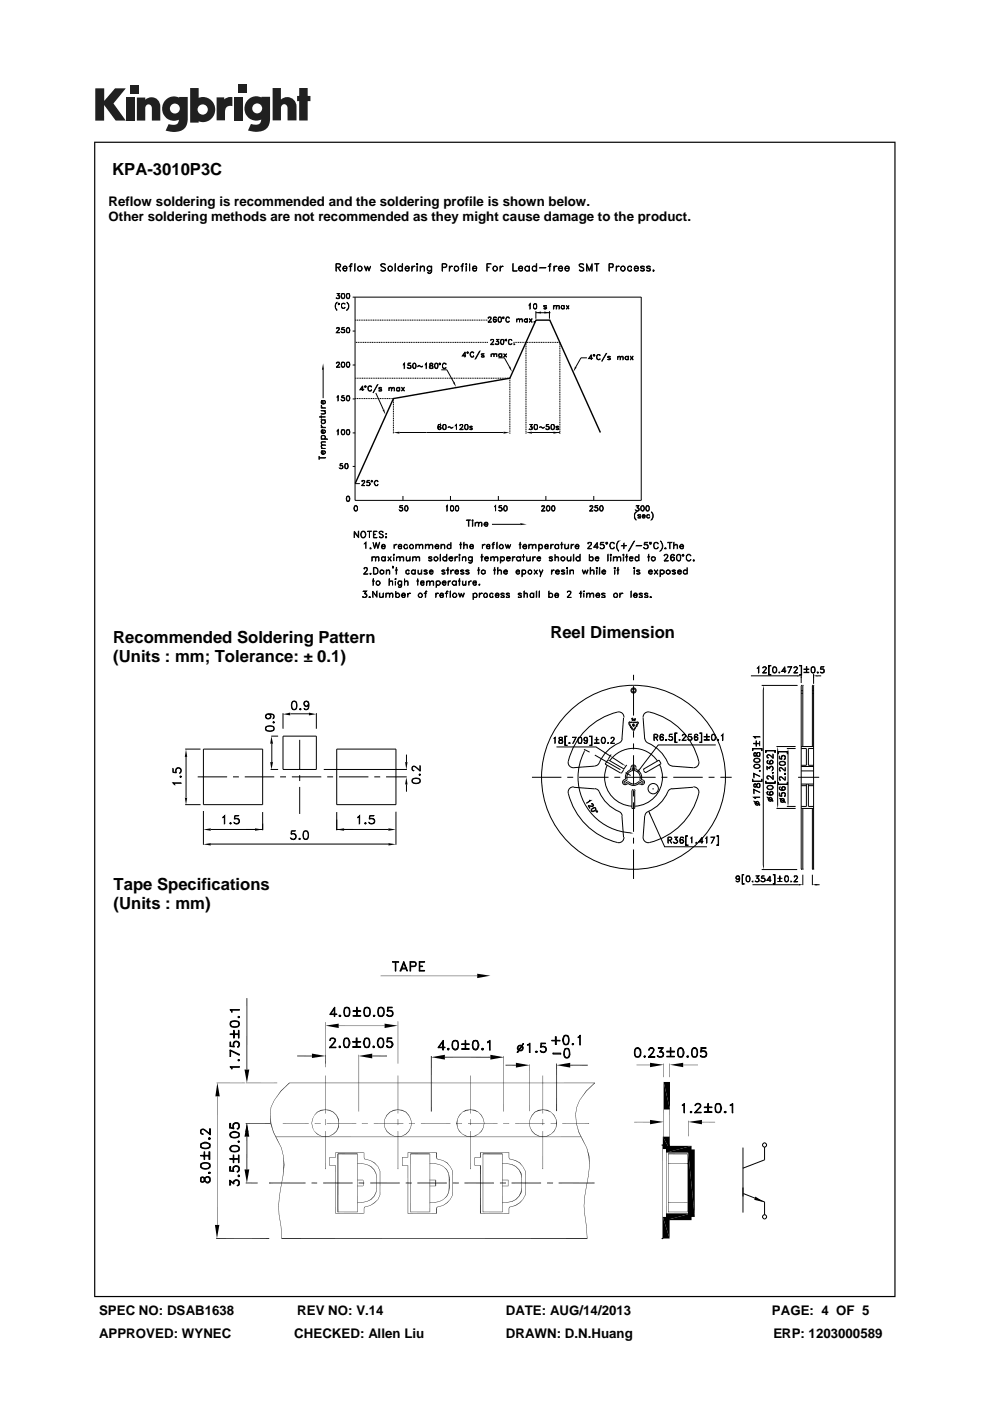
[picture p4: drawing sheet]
<svg xmlns="http://www.w3.org/2000/svg" width="210mm" height="297mm" viewBox="0 0 210 297" stroke-linecap="round" stroke-linejoin="round" font-family="sans-serif">
<defs><g id="words">
<g font-size="3.5">
<text x="23.8" y="37.1">KPA-3010P3C</text>
<text x="24" y="136.3">Recommended Soldering Pattern</text>
<text x="116.7" y="135.2">Reel Dimension</text>
<text x="24" y="140.3">(Units : mm; Tolerance: ± 0.1)</text>
<text x="24.1" y="188.7">Tape Specifications</text>
<text x="24.1" y="192.7">(Units : mm)</text>
</g>
<g font-size="2.8">
<text x="23" y="43.6">Reflow soldering is recommended and the soldering profile is shown below.</text>
<text x="23" y="46.9">Other soldering methods are not recommended as they might cause damage to the product.</text>
<text x="21" y="278.7">SPEC NO: DSAB1638</text>
<text x="63.1" y="278.7">REV NO: V.14</text>
<text x="107.3" y="278.7">DATE: AUG/14/2013</text>
<text x="163.7" y="278.7">PAGE: 4 OF 5</text>
<text x="21" y="283.6">APPROVED: WYNEC</text>
<text x="62.4" y="283.6">CHECKED: Allen Liu</text>
<text x="107.3" y="283.6">DRAWN: D.N.Huang</text>
<text x="164" y="283.6">ERP: 1203000589</text>
</g>
</g></defs>
<g fill="#231f20">
<path d="M20.2 18.7h1.9v2.7l2.3-2.7h2.3l-2.6 3.2 2.6 3.7h-2.2l-2.4-3.3v3.3h-1.9z"/>
<path d="M26.7 20.7h1.8v4.9h-1.8z"/>
<path d="M49.6 20.7h1.8v4.9h-1.8z"/>
<path d="M27.6 18h1.8v1.8h-1.8z"/>
<path d="M50.6 17.9h1.8v1.8h-1.8z"/>
<path d="M29 20.7h1.8v.4a1.9 1.9 0 0 1 2.2-.3 1.9 1.9 0 0 1 1 2v2.8h-1.8v-2.7a.7 .7 0 0 0-.7-.8 .7 .7 0 0 0-.7 .8v2.7h-1.8z"/>
<path d="M45.9 20.6h1.7v.5a2.02 2.02 0 0 1 1.7-.5v1.9h-.2a1.12 1.12 0 0 0-1.4 1.3v1.7h-1.8z"/>
<path d="M57.8 18.7h1.8v2.4a1.98 1.98 0 0 1 2.2-.3 1.98 1.98 0 0 1 1.1 2v2.7h-1.9v-2.6a.7 .7 0 0 0-.7-.8 .7 .7 0 0 0-.7 .8v2.6h-1.8z"/>
<path d="M63.5 18.7h1.8v1.6h.5v1.1h-.5v4.1h-1.8v-4.1h-.5v-1.1h.5z"/>
<path d="M40.3 18.7v7.3h1.8v-.3a2.63 2.63 0 0 0 3.5-2.5 2.63 2.63 0 0 0-3.5-2.5v-2zM41.9 23.2a1.1 1.1 0 0 1 2.2 0 1.1 1.1 0 0 1-2.2 0z"/>
<path d="M35.3 21a2.56 2.56 0 0 0-.6 3.3 2.56 2.56 0 0 0 3.2 1.1 1.09 1.09 0 0 1-1.5 1.1l-.6-.2-.7 1.4a5.3 5.3 0 0 0 3.8-.2 2.69 2.69 0 0 0 .9-2.4v-4.5h-1.8v.1l-.8-.2a2.44 2.44 0 0 0-1.9 .5zM36 23a1.06 1.06 0 0 1 2.1 0 1.06 1.06 0 0 1-2.1 0z"/>
<path d="M52.8 21a2.56 2.56 0 0 0-.6 3.3 2.56 2.56 0 0 0 3.2 1 1.09 1.09 0 0 1-1.5 1.1l-.7-.1-.6 1.4a5.3 5.3 0 0 0 3.7-.3 2.69 2.69 0 0 0 1-2.3v-4.6h-1.8v.2l-.9-.3a2.44 2.44 0 0 0-1.8 .6zM53.5 23a1.06 1.06 0 0 1 2.1 0 1.06 1.06 0 0 1-2.1 0z"/>
</g>
<g fill="#000">
<path d="M68.5 77.1l.2 1.3h-.4zM107.9 77.9l.3-.2 .4 1.1zM113.7 66.3l1.1-.3v.5zM115.4 66l1.1 .3-1.1 .2zM122 77.7l.3 .2-.7 .9zM81.2 87l.3-.2 .2 1.1zM83.4 91.7l1.3-.2v.5zM96.1 81.1l.3-.2 .3 1.1zM106.8 91.5l1.3 .2-1.3 .3zM111.5 91.7l1.3-.2v.5zM117.4 91.5l1.3 .2-1.3 .3zM110.4 110.9l1.3 .3-1.3 .1z"/>
<path d="M57.6 156.1l.3 1.6h-.6zM60 151.4l1.5-.3v.6zM65.5 151.1l1.6 .3-1.6 .3zM124.1 159l-.1 .5h-.3zM161.9 145.3l.2 1h-.3zM164.9 158.3l.1 .6h-.1zM167.1 158.7l.1 .6h-.1zM169.1 143.1l.8 .2-.8 .2zM172.6 143.3l.8-.2v.4zM39.2 169.1h.5l-.2 1.5zM39.5 158.9l.2 1.6h-.5zM43.1 175.9l1.6-.3v.5z"/>
<path d="M43.1 179l1.6-.2v.5zM54.1 175.6l1.6 .3-1.6 .2zM57.3 161.6h.6l-.3 1.6zM71.4 175.9l1.6-.3v.5zM82.4 175.6l1.6 .3-1.6 .2zM82.4 178.8l1.6 .2-1.6 .3zM86.2 164.8l.2 1.5h-.5zM85.9 161.6h.5l-.2 1.6zM129.5 160.3l.6 .3-.2 .1zM132.3 162l.5 .4-.6-.2zM133.7 176.5l.7 .2h-.7zM135.5 163.1l.1 .2-.4 .4z"/>
<path d="M137.6 172l.3 .6-.1 .1zM164.9 170.8h.1l-.1 .6zM167.1 170.4h.1l-.1 .6zM161.8 183.4h.3l-.2 1zM169.4 187.4l.9 .2-.9 .1zM172.3 187.6l.9-.2v.3zM69 217.5l2.8-.5v1zM81.6 217l2.8 .5-2.8 .5zM101.2 206.4l2.8 .5-2.8 .5zM46.1 229.6l.5 2.8h-.9zM51.9 226.8h1l-.5 2.8zM57.3 236.3l.1 1.9z"/>
<path d="M57.4 236.3l.1 1.9h-.1zM57.4 238.2h.1l.5 1.9zM57.4 234.7l-.1 1.6zM57.5 238.2l.5 1.9zM57.5 234.7l-.2 1.6zM58 240l.9 1.7-.1 .1zM58.1 233.3l-.7 1.4zM58.2 233.3l-.8 1.4zM59.6 231.3l-1.5 2zM59.6 231.3l1.7-1.7h.1zM59.6 231.3l1.8-1.7-1.8 1.7zM66.1 238.1l.1 .9z"/>
<path d="M66.2 223.4l2.8 .5-2.8 .4zM66.2 238.1l.1 .9zM66.2 237.3l-.1 .8zM66.2 239l.5 .9zM66.3 237.3l-.2 .8zM66.3 239l.4 .9zM66.7 236.4l-.5 .9zM66.7 236.5l-.5 .8zM66.7 239.8l.6 .7zM66.7 239.8l.7 .6-.1 .1zM66.8 238.1h1.2zM66.8 238.2l1.2-.1z"/>
<path d="M67.3 235.7l.1 .1-.7 .6zM66.7 236.4l.7-.6zM67.3 235.7l.8-.4v.2zM67.3 235.7l.8-.2zM69 237.3v1.2zM69 223.6v1.9zM68.1 235.3l.9-.1zM68.1 235.3h.9l-.9 .2zM69 235.2l.9 .1v.2zM69 235.2l.9 .3zM69.9 235.3l.8 .5-.8-.3zM69.9 235.3l.8 .4v.1z"/>
<path d="M71.7 239h.1l-.5 .8zM70.7 235.7l.6 .8-.6-.7zM71.8 239l-.4 .9-.1-.1zM70.7 235.7l.7 .7-.1 .1zM71.8 238.1l-.1 .9zM71.4 236.4l.3 .9zM71.9 238.1l-.1 .9h-.1zM71.7 237.3h.1v.8zM71.4 236.4l.4 .9h-.1zM71.8 237.3l.1 .8zM76.7 238.1h1.3zM76.7 238.2l1.3-.1z"/>
<path d="M76.1 223.9l2.8-.5v1zM81.5 238.1l.1 .9zM81.6 237.3l-.1 .8zM81.6 238.1l.1 .9zM81.6 239l.4 .9zM81.7 237.3l-.2 .8zM81.7 239l.4 .8-.1 .1zM82 236.4l.1 .1-.5 .8zM82 239.9l.1-.1 .6 .7zM82.1 236.5l-.5 .8zM82.1 239.8l.7 .6-.1 .1zM82.7 235.7l.1 .1-.8 .6z"/>
<path d="M82 236.4l.8-.6-.7 .7zM82.7 235.7l.8-.4v.2zM82.7 235.7l.8-.2zM84.4 237.3l.1 1.2zM83.5 235.3l.9-.1zM83.5 235.3h.9l-.9 .2zM84.4 235.2l.9 .1v.2zM84.4 235.2l.9 .3zM85.3 235.3l.8 .5-.8-.3zM85.3 235.3l.8 .4v.1zM87.1 239l-.4 .8zM86.1 235.7l.6 .8-.6-.7z"/>
<path d="M86.7 238.1h1.3zM86.7 238.2l1.3-.1zM87.2 239l-.5 .9v-.1zM86.1 235.7l.6 .7v.1zM87.2 238.1l-.1 .9zM86.7 236.5v-.1l.4 .9zM87.3 238.1l-.2 .9zM86.7 236.4l.5 .9zM87.1 237.3l.1 .8zM87.2 237.3l.1 .8zM91.5 224.1l2.9-.5v1.1zM96.7 238.1h1.3z"/>
<path d="M96.7 238.2l1.3-.1zM96.8 238.1h.2v.9zM97 237.3l-.2 .8zM97 238.1l.1 .9zM97 239l.4 .9zM97.1 237.3l-.1 .8h-.2zM97.1 239l.4 .8-.1 .1zM97.4 236.4l.1 .1-.5 .8zM97.4 239.9l.1-.1 .6 .7zM97.5 236.5l-.5 .8zM97.5 239.8l.6 .7zM98.1 235.7l-.7 .7z"/>
<path d="M97.4 236.4l.7-.6-.6 .7zM98.1 235.7l.7-.4 .1 .2zM98.1 235.7l.8-.2zM99.8 237.3l.1 1.2zM98.8 235.3l1-.1zM98.8 235.3h1l-.9 .2zM99.8 235.2l.8 .3zM99.8 235.2l.9 .1-.1 .2zM100.7 235.3l.8 .5zM100.7 235.3l.8 .5-.9-.3zM102.5 239l-.4 .8zM101.5 235.7l.6 .8z"/>
<path d="M102.6 239l-.5 .9v-.1zM101.5 235.7l.6 .7v.1zM102.7 238.1l-.2 .9zM102.1 236.5v-.1l.4 .9zM102.1 236.4l.5 .9zM102.5 237.3l.2 .8zM102.6 237.3l.1 .8zM104 223.6l2.9 .5-2.9 .6zM106.7 238.1h1.3zM106.7 238.2l1.3-.1zM109.4 225.3l2.9 .5-2.9 .5zM112.2 238.1l.2 .9z"/>
<path d="M112.3 238.1l.2 .9zM112.4 237.3l-.2 .8zM112.4 239l.4 .9zM112.5 237.3l-.3 .8zM112.5 239l.4 .8-.1 .1zM112.8 236.4l.1 .1-.5 .8zM112.9 239.8l.5 .7-.6-.6zM112.9 236.5l-.5 .8zM112.9 239.8l.6 .6-.1 .1zM113.4 235.7l.1 .1-.7 .6zM112.8 236.4l.7-.6-.6 .7zM113.4 235.7l.9-.4v.2z"/>
<path d="M113.4 235.7l.9-.2zM115.1 237.3l.1 1.2zM114.3 235.3l.9-.1zM114.3 235.3h.9l-.9 .2zM115.2 235.2l.8 .3zM115.2 235.2l.9 .1-.1 .2zM116.8 238.1h1.2zM116.8 238.2l1.2-.1zM116.1 235.3l.8 .5zM116.1 235.3l.8 .5-.9-.3zM117.9 239l-.4 .8zM116.9 235.7l.6 .8z"/>
<path d="M118 239l-.4 .9-.1-.1zM116.9 235.7l.7 .7-.1 .1zM118 238.1h.1l-.2 .9zM117.5 236.5l.1-.1 .3 .9zM118.1 238.1l-.2 .9zM117.9 237.3l.1 .8zM117.6 236.4l.4 .9zM118 237.3l.1 .8h-.1zM118.1 225.8l2.8-.5v1zM122 236.3l.2 1.9zM122.1 236.3l.2 1.9zM122.2 238.2l.5 1.9z"/>
<path d="M122.3 234.7l-.3 1.6zM122.3 238.2l.4 1.9zM122.4 234.7l-.4 1.6zM122.8 240l.9 1.7-.1 .1zM122.9 233.3l-.6 1.4zM123 233.3l-.7 1.4zM124.3 231.3h.1l-1.5 2zM124.4 231.3l-1.5 2zM124.3 231.3l1.8-1.7h.1zM124.3 231.3l1.9-1.7-1.8 1.7zM135 225.8h1.9zM137.9 225.3l2.9 .5-2.9 .5z"/>
<path d="M137.9 237.4l2.9 .5-2.9 .5zM136.9 225.8h1.9zM140.8 229.4l1.3 5.8h-1.3zM140.8 229.4h1.3v5.8zM142.1 225.8l2.8-.5v1zM146 237.9l2.9-.5v1zM45.6 259.7h.9l-.5 2.9zM51.9 247.9h1l-.5 2.9zM52.4 238.1l.3 2h-.7zM52.4 238.1l.5 2.9h-1zM58 240.1v-.1l.8 1.8zM59.1 255.6v1.9z"/>
<path d="M59.1 255.6l.1 1.9zM60 249.3l-.4 2.3zM58.9 241.7l.7 1.7-.8-1.6zM60.1 249.3l-.5 2.3zM58.9 241.7l.8 1.7zM59.6 243.4l.5 1.7zM60.1 245.1l.1 1.9zM59.7 243.4l.5 1.7zM60.2 245.1l.1 1.9h-.1zM66.1 250.9l1.2-.2v.2zM66.1 250.7h1.2l-1.2 .2zM67.3 240.5l.1-.1 .7 .5z"/>
<path d="M67.4 240.4l.7 .5zM68.1 240.8l.9 .3zM69 241l.9-.1zM69 241l.9-.2zM69.9 247h1.3zM69.9 247.1l1.3-.1zM69.9 245.4l.1 1.7zM69.9 240.8l.8-.3zM69.9 240.8l.8-.4v.1zM70.7 240.4l.6-.6 .1 .1zM70.7 240.4l.7-.5-.7 .6zM71.1 244.4l.1 1z"/>
<path d="M69.9 245.5l1.3-.1zM69.9 245.4h1.3zM75.8 254.9h1zM75.8 255l1-.1zM75.8 251.4h1.2zM75.8 251.5l1.2-.1zM76.8 254.9l1-.1zM76.8 254.9l1-.2zM75.8 246.8l1-.1zM75.8 246.7h1zM75.8 250.2l1.2-.1zM75.8 250.1h1.2z"/>
<path d="M77 250.2l.1 1.2zM77.2 256.2l.1 1.1zM77.2 245.4l.1 .3zM77.2 244.4l.1 1zM76.1 250.9l1.2-.2v.2zM76.1 250.7h1.2l-1.2 .2zM77.3 255.9l-.1 .3zM77.3 245.4v.3zM77.3 245.7l.2 .1zM77.3 256l-.1 .2zM77.5 255.8l1-.2zM77.3 255.9l.2-.1z"/>
<path d="M77.3 255.9h.2zM77.8 254.7l.9-.3zM77.8 254.7l.8-.4 .1 .1zM76.8 246.7l1 .2zM78.5 255.6l1-.5zM78.5 255.6l.9-.6 .1 .1zM77.5 245.7l1 .4zM79.3 253.6l.1 .1-.8 .6zM77.8 246.8l.8 .5zM78.6 254.3l.8-.6-.7 .7zM77.8 246.8l.9 .5h-.1zM79.7 252.8l.1 .1-.5 .7z"/>
<path d="M78.7 247.3l.6 .7-.7-.7zM79.4 255l.8-.7zM79.8 252.9l-.4 .8-.1-.1zM78.7 247.3l.7 .6-.1 .1zM78.5 246l.9 .6zM79.4 255l.8-.7-.7 .8zM78.5 246l1 .5-.1 .1zM79.9 251.8l-.2 1zM79.3 248l.1-.1 .3 1zM80 251.8l-.2 1.1zM79.4 247.9l.4 .9-.1 .1zM79.8 248.8l.1 1z"/>
<path d="M79.8 248.8l.2 1zM80.6 253.4l-.5 .9zM79.4 246.6l.1-.1 .6 .8zM79.5 246.5l.7 .8zM80.1 247.3l.5 1zM80.2 247.3l.4 1zM82.8 240.4l.7 .5-.8-.4zM82.8 240.4l.7 .5zM83.5 240.8l.9 .3zM84.4 241l.9-.1zM84.4 241l.9-.2zM85.3 245.4l.1 1.7z"/>
<path d="M85.3 247h1.2zM85.3 247.1l1.2-.1zM85.3 240.8l.8-.3zM85.3 240.8l.8-.4v.1zM86.7 239.8v.1l-.6 .5zM86.1 240.4l.6-.5-.6 .6zM85.3 245.5l1.2-.1zM85.3 245.4h1.2zM86.5 244.4l.1 1zM86.1 250.9l1.2-.2v.2zM86.1 250.7h1.2l-1.2 .2zM91.1 254.9h1.1z"/>
<path d="M91.1 255l1.1-.1zM91.1 251.4h1.3zM91.1 251.5l1.3-.1zM92.2 254.9l1-.1zM92.2 254.9l1-.2zM91.1 246.8l1.1-.1zM91.1 246.7h1.1zM92.3 250.2l.2 1.2h-.2zM91.1 250.2l1.3-.1zM91.1 250.1h1.3zM92.5 256.2l.2 1.1h-.2zM92.3 250.2h.2v1.2z"/>
<path d="M92.5 245.4h.2v.3zM92.5 244.4l.2 1h-.2zM92.5 256.2h.2v1.1zM92.7 255.9v.1l-.2 .2zM92.7 245.4v.3zM92.7 245.7l.2 .1zM92.5 244.4h.2v1zM92.7 256v.2h-.2zM92.9 255.8l1-.2zM92.7 255.9l.2-.1zM92.7 255.9h.2zM93.2 254.7l.8-.3z"/>
<path d="M93.2 254.7l.8-.4zM92.2 246.7l1 .2zM93.9 255.6l1-.5zM93.9 255.6l.9-.6 .1 .1zM92.9 245.7l1 .4zM94 254.3l.8-.6zM94.7 253.6l.1 .1-.8 .6zM93.2 246.8l.8 .5zM95.1 252.8l.1 .1-.5 .7zM94 247.3l.7 .7zM95.5 254.3l-.7 .7zM95.2 252.9l-.4 .8-.1-.1z"/>
<path d="M93.9 246l.9 .6zM94 247.3l.8 .6-.1 .1zM94.8 255l.7-.7-.6 .8zM93.9 246l1 .5-.1 .1zM95.2 251.8h.2l-.3 1zM94.7 248l.1-.1 .3 1zM95.4 251.8l-.2 1.1zM95.2 248.8v1zM94.8 247.9l.4 .9-.1 .1zM95.2 248.8l.2 1h-.2zM96 253.4l-.5 .9zM94.8 246.6l.1-.1 .6 .8z"/>
<path d="M96.1 253.4l-.6 .9zM94.9 246.5l.6 .8zM95.5 247.3l.5 1zM95.5 247.3l.6 1zM96.1 250.9l1.2-.2v.2zM96.1 250.7h1.2l-1.2 .2zM98.1 240.4l.7 .5zM98.1 240.4l.8 .4-.1 .1zM98.9 240.8l.9 .3-1-.2zM98.9 240.8l.9 .3zM99.8 241l.9-.1zM100.6 245.4l.1 1.7z"/>
<path d="M100.6 240.8l.9-.4zM100.7 247h1.2zM100.7 247.1l1.2-.1zM100.6 240.8l.9-.3-.8 .4zM101.5 240.4l.6-.5zM102.1 239.8v.1l-.6 .5zM101.8 244.4l.2 1h-.2zM100.7 245.5l1.2-.1zM100.7 245.4h1.2zM101.8 244.4h.2v1zM106.5 254.9h1.1zM106.5 255l1.1-.1z"/>
<path d="M106.5 251.4h1.3zM106.5 251.5l1.3-.1zM106 250.9l1.3-.2v.2zM106 250.7h1.3l-1.3 .2zM107.6 254.9l1-.1zM106.5 246.8l1.1-.1zM106.5 246.7h1.1zM107.7 250.2l.1 1.2zM106.5 250.2l1.3-.1zM106.5 250.1h1.3zM107.9 256.2l.1 1.1zM107.9 245.4l.1 .3z"/>
<path d="M107.9 244.4l.1 1zM108 255.9l-.1 .3zM108 245.4v.3zM108 245.7l.3 .1zM108.1 256l-.2 .2zM108.1 245.7l.2 .1zM108.3 255.8l1-.2zM108 255.9l.3-.1zM108 255.9h.3zM108.5 254.7l.8-.4 .1 .1zM107.6 246.7l.9 .2zM108.5 254.7l.9-.3-.8 .4z"/>
<path d="M107.6 246.7l1 .1zM109.3 255.6l.9-.6 .1 .1zM108.3 245.7l1 .4zM110 253.6l.1 .1-.8 .6zM109.3 255.6l1-.5-1 .5zM108.5 246.9l.1-.1 .7 .5zM108.3 245.7l1 .3zM109.3 254.3l.8-.6-.7 .7zM108.6 246.8l.8 .5h-.1zM110.4 252.8l.2 .1-.6 .7zM109.4 247.3l.6 .7-.7-.7zM110.6 252.9l-.5 .8-.1-.1z"/>
<path d="M109.4 247.3l.7 .6-.1 .1zM110.9 254.3l-.7 .7zM109.3 246.1v-.1l.9 .6zM110.2 255l.8-.7-.7 .8zM109.3 246l1 .5-.1 .1zM110.6 251.8l-.2 1zM110 248l.1-.1 .3 1zM110.7 251.8l-.1 1.1-.2-.1zM110.4 248.9l.2-.1v1zM110.1 247.9l.5 .9-.2 .1zM110.6 248.8l.1 1zM111.4 253.4l-.5 .9z"/>
<path d="M110.2 246.6l.1-.1 .6 .8zM111.5 253.4l-.6 .9zM110.3 246.5l.7 .8zM110.9 247.3l.5 1zM111 247.3l.5 1zM113.5 240.4l.8 .5-.9-.4zM113.5 240.4l.8 .4v.1zM114.3 240.9l.9 .2zM114.3 240.8l.9 .3zM115.2 241l.9-.1zM116 240.8l.9-.4zM116 240.8l.9-.3-.8 .4z"/>
<path d="M116.9 240.4l.7-.5zM117.5 239.8l.1 .1-.7 .5zM116 250.9l1.3-.2v.2zM116 250.7h1.3l-1.3 .2zM122.7 240.1l.1-.1 .8 1.8zM123.8 255.6l.2 1.9zM123.9 255.6l.2 1.9zM124.8 249.3l-.5 2.3zM123.7 241.7l.7 1.7-.8-1.6zM123.7 241.7l.8 1.7zM124.4 243.4l.4 1.7zM124.8 245.1h.2v1.9z"/>
<path d="M124.5 243.4l.5 1.7h-.2zM125 245.1l.1 1.9zM140.6 241l1.4 2.6h-1.4zM140.6 258l1.4 4.6h-1.4zM141.3 242.9h5.4l-5.4 1.5zM141.3 244.4l5.4-1.5v1.5zM140.6 241h1.4v2.6zM140.6 258h1.4v4.6zM145.9 243.7l1.5 14.3h-1.5zM141.3 258.7l5.4-1.4v1.4zM141.3 257.3h5.4l-5.4 1.4zM145.9 243.7h1.5v14.3z"/>
<path d="M161.2 248.1l-1.7 4.5-.1-.1zM161.2 248.1v.1l-1.7 4.4zM160.3 258.4h.2v.4zM160.3 242.4h.2v.4zM160.5 257.9l.1 .1-.3 .4zM160.5 258.4v.4zM160.5 258.8l.1-.1 .1 .4zM160.5 241.9l.1 .1-.3 .4zM160.5 242.4v.4zM160.5 242.8l.1-.1 .1 .4zM160.6 258l-.1 .4h-.2zM160.6 258.7l.2 .3-.1 .1z"/>
<path d="M160.6 242l-.1 .4h-.2zM160.6 242.7l.2 .3-.1 .1zM160.7 257.6l.1 .2-.3 .1zM160.7 259.1l.5 .1zM160.7 241.7l.1 .1-.3 .1zM160.7 243.1l.5 .1zM160.5 257.9l.3-.1-.2 .2zM160.8 259l.4 .2zM160.5 241.9l.3-.1-.2 .2zM160.8 243l.4 .2zM160.7 257.6l.5-.1zM160.7 257.6h.5l-.4 .2z"/>
<path d="M161.2 259.1h.4zM161.2 259.1l.4-.1zM161.2 243.1h.4zM161.2 243.1l.4-.1zM160.7 241.7l.5-.2zM160.7 241.7l.5-.1zM161.2 248.2l1.7 4.3v.1zM161.2 248.2v-.1l1.7 4.4zM161.6 259l.3-.2zM161.8 258.7l.1 .1-.3 .2zM161.2 257.5l.4 .1v.2zM161.2 257.5l.4 .3z"/>
<path d="M161.6 243l.3-.2zM161.8 242.7l.1 .1-.3 .2zM161.2 241.5l.4 .3zM161.9 258.4l-.1 .3zM161.6 257.6l.2 .4zM161.9 242.4l-.1 .3zM161.6 241.7l.2 .3zM162 258.4l-.1 .4zM161.9 257.9v.5zM161.6 257.6l.3 .3-.1 .1zM162 242.4l-.1 .4zM161.9 241.9v.5z"/>
<path d="M161.6 241.7l.3 .2-.1 .1zM161.9 257.9l.1 .5zM161.9 241.9l.1 .5z"/>
<path d="M20 30v245h169.9v-245zM20.2 30.3h169.5v244.5h-169.5z"/>
</g>
<g fill="none" stroke="#000" stroke-width=".21">
<path d="M71.3 56.6h.8l.1-.5-.9-.1-.1 1.5v-1.6h.6l.5 .2a.46 .46 0 0 1-.5 .6h-.5M71.7 56.7l.6 .8-.5-.8M72.9 56.6a.36 .36 0 0 1 .5-.1 .36 .36 0 0 1 .1 .4h-.7zM72.9 56.5l.4-.1 .3 .3v.2h-.8l.1 .4a.36 .36 0 0 0 .6-.1h.1a.53 .53 0 0 1-.8 .1 .53 .53 0 0 1 .1-.8zM74 56.4l.6 .1zM74.5 56l-.2 1.5v-1.4l.4-.2-.3 .2M75.2 55.9l.1 1.6zM77.3 56.4l.4 .8 .2-.8 .4 .8 .3-.8-.3 1.1-.4-.9-.2 .9zM80.7 56.1a.6 .6 0 0 1 1 0l-.3-.1-.6 .1 .2 .4 .7 .4v.3a.6 .6 0 0 1-1 0l.4 .2 .6-.2v-.2l-.7-.4zM83.8 55.9l.1 1.6zM85.3 55.9l.1 1.6zM86.1 56.6a.36 .36 0 0 1 .5-.1 .36 .36 0 0 1 .1 .4h-.7z"/>
<path d="M86.1 56.5l.4-.1 .3 .3v.2h-.8l.1 .4a.36 .36 0 0 0 .6-.1h.1a.53 .53 0 0 1-.8 .1 .53 .53 0 0 1 .1-.8zM87.3 56.4l.1 1.1zM87.5 56.6l.5-.2-.6 .5zM88.3 56l.2-.1 .1 .2h-.2zM88.4 56.4l.1 1.1zM88.4 56l.1 .1zM89.1 56.4l.1 1.1zM89.5 56.4l.5 .1v1l-.1-.9-.4-.1-.3 .2zM91.5 56.4v1.3a.47 .47 0 0 1-.4 .3 .47 .47 0 0 1-.5-.3l.4 .2 .4-.1zM93.9 56.6h.7l.1-.5-.3-.1h-.5l-.1 1.5v-1.6h.6l.4 .2-.2 .5-.7 .1M95.3 56.4l.1 1.1zM95.7 56.4l.3 .1h-.3l-.3 .4z"/>
<path d="M97.7 56.4l.6 .1zM98.1 56l-.1 1.5v-1.4l.3-.2-.2 .2M98.8 55.9l.2 .1-.1 .1zM98.8 56.4l.1 1.1zM98.8 56l.1 .1zM99.6 55.9v1.6M100.4 56.6l.4-.1 .2 .4h-.7zM100.4 56.5l.4-.1 .3 .3v.2h-.8l.1 .4 .4 .1 .2-.2h.1a.55 .55 0 0 1-.8 .1 .55 .55 0 0 1 .1-.8zM103.2 55.9h1l-.9 .1v1.5zM103.3 56.6l.5 .1h-.5M106 56.4l.1 1.1zM106.2 56.6l.5-.2-.6 .5z"/>
<path d="M108.8 55.9v1.5l.9 .1h-.9zM110.1 56.6h.1a.36 .36 0 0 1 .4-.1 .36 .36 0 0 1 .2 .4h-.8zM110.2 56.5l.3-.1 .4 .3v.2h-.9l.2 .4a.36 .36 0 0 0 .6-.1h.1a.53 .53 0 0 1-.9 .1 .53 .53 0 0 1 .2-.8zM111.4 56.6l.3-.2h.3l.2 .2-.2-.1a.48 .48 0 0 0-.6 .4 .48 .48 0 0 0 .6 .5l.2-.2-.2 .3a.56 .56 0 0 1-.6-.2 .56 .56 0 0 1 0-.7zM112.2 56.4l.1 1.1zM113 56.5l.3-.1 .4 .2-.2-.1a.48 .48 0 0 0-.6 .4 .48 .48 0 0 0 .6 .5l.2-.2-.4 .3a.62 .62 0 0 1-.3-1zM113.7 55.9l.1 1.6zM114.4 56.7l1.4 .1zM116.3 56.4l.5 .1zM116.7 56l-.2 1.5v-1.4l.4-.2-.3 .2M117.5 56.4l.1 1.1zM117.7 56.5h.5a.46 .46 0 0 0-.6 .4z"/>
<path d="M118.6 56.6l.5-.1 .2 .4h-.8zM118.7 56.5l.1-.1a.44 .44 0 0 1 .5 .5l-.8 .1a.46 .46 0 0 0 .6 .4l.2-.2-.2 .3a.56 .56 0 0 1-.7-.3 .56 .56 0 0 1 .3-.7zM119.8 56.9v.1a.47 .47 0 0 0 .3 .4 .47 .47 0 0 0 .5-.1l.1-.1-.1 .2a.52 .52 0 0 1-.8-.2zM119.9 56.6l.5-.1 .3 .4h-.9zM120 56.5h.6l.1 .4h-.9zM122.8 56.1a.6 .6 0 0 1 1 0l-.3-.1-.6 .1 .2 .4 .6 .2 .1 .5a.6 .6 0 0 1-1 0l.3 .2 .6-.1v-.4l-.6-.3zM124.4 55.9l.6 1.3 .6-1.3v1.6l-.1-1.3-.5 1.3-.5-1.3-.1 1.3zM126.1 55.9l.9 .1zM126.5 56v1.5l.1-1.5M129.2 56.6h.8v-.5l-.8-.1v1.5v-1.6l.8 .1v.6l-.8 .1M130.7 56.4l.1 1.1zM130.9 56.5h.5a.46 .46 0 0 0-.6 .4z"/>
<path d="M133.3 56.5l.2-.1 .4 .1v.2v-.1a.48 .48 0 0 0-.6 0 .48 .48 0 0 0 0 .7 .48 .48 0 0 0 .6 0v-.1v.2l-.4 .1a.62 .62 0 0 1-.2-1zM134.7 56.6l.4-.1 .2 .4h-.7zM134.7 56.5l.4-.1 .3 .3v.2h-.8l.1 .4 .4 .1 .2-.2h.1a.55 .55 0 0 1-.8 .1 .55 .55 0 0 1 .1-.8zM135.9 57.3h.7M135.9 56.6h.7M135.9 56.7l.8 .4-.1 .3h-.7l-.1-.2 .2 .2M136 56.5v.3M136.5 57v.4M136.5 56.5l.2 .1-.1-.1-.4-.1-.4 .3 .8 .4M137.2 57.3h.7M137.2 56.6h.7M137.2 56.7l.6 .2 .2 .3a.46 .46 0 0 1-.5 .3 .46 .46 0 0 1-.4-.3l.2 .2"/>
<path d="M137.3 56.5v.3M137.8 57v.4M137.8 56.5l.2 .1a.46 .46 0 0 0-.5-.2 .46 .46 0 0 0-.4 .2l.1 .2 .7 .3M138.6 57.2l.1 .1-.1 .2zM138.6 57.3v.1zM68.5 78.4v6M71.3 63.2l.2 .1M71.3 77.8l.8 .1h-.8M71.3 64.2l.2-.1-.3 .4v.8l.2 .5a1.3 1.3 0 0 1-.1-1.6zM71.4 69.5l.4-.1 .2 .4-.7 .7h.8h-.8l.6-.6v-.4h-.4l-.2 .2zM71.5 76.8h.4l.1 .3-.7 .8 .6-.7v-.3l-.1-.1-.5 .3zM71.8 62.7l.2 .2-.2 .4"/>
<path d="M71.8 64.4h.2v.1l-.2 .1zM71.8 64.4h.2zM72 62.9l-.4-.2 .3-.5h-.5h.6l-.3 .5h.2a.38 .38 0 0 1 0 .6 .38 .38 0 0 1-.6-.2l.1 .2h.5l.1-.2M72.4 70.4l.2 .1M72.4 64.5l.4-.2 .4 .1h-.6l-.2 .3 .2 .6 .3 .1 .3-.3-.2 .3h-.4l-.2-.3zM72.5 62.3h.4M72.5 62.2h.4l.2 .2v.7l-.2 .2a.56 .56 0 0 1-.6-.4 .56 .56 0 0 1 .2-.7zM72.5 76.9h.4M72.5 76.8h.4l.2 .2v.6l-.2 .2a.56 .56 0 0 1-.6-.3 .56 .56 0 0 1 .2-.7zM72.6 62.2l-.2 .5 .2 .6M72.6 76.8l-.2 .4 .2 .6M72.9 69.9a.35 .35 0 0 1 .2 .3 .35 .35 0 0 1-.2 .3"/>
<path d="M72.9 62.2l.2 .5-.1 .4-.1 .2h-.4M72.9 76.8l.2 .4-.1 .4-.1 .2h-.4M73.1 70.1l-.3-.2h-.4l.1-.5h.5l-.5 .1v.4h.6v.5l-.6 .1-.2-.1 .5 .1 .3-.2M73.5 64.1l.5 .4v.8l-.5 .5a1.05 1.05 0 0 0 0-1.7zM73.6 63.3h.4M73.6 62.2a.57 .57 0 0 1 .7 .5 .57 .57 0 0 1-.4 .6h-.3l-.2-.5zM73.6 62.3h.4M73.6 70.4h.4M73.6 69.5a.56 .56 0 0 1 .6 .4 .56 .56 0 0 1-.2 .6h-.4l-.1-.1-.1-.5zM73.6 69.5h.4M73.6 77.8h.4M73.6 76.8a.57 .57 0 0 1 .7 .4 .57 .57 0 0 1-.4 .7l-.3-.1-.2-.4z"/>
<path d="M73.6 76.9h.4M73.7 62.2l-.2 .2v.7l.2 .2M73.7 69.5l-.2 .2v.7l.2 .1M73.7 76.8l-.2 .2v.6l.2 .2M74 62.2l.1 .2v.7l-.1 .2M74 69.5l.1 .2v.7l-.1 .1M74 76.8l.1 .2v.6l-.1 .2M74.8 77.4h.5M74.8 70.2h.5M75.3 63v43.1h60.7v-43.1h-61.2M85.6 77.2l.2-.2v1.2l-.1-1.1zM86.5 78l.2 .1"/>
<path d="M86.9 77.5l.3 .2-.3 .4M87.2 77.6l-.2-.1h-.5l.1-.5h.5l-.5 .1v.4l.2-.1 .4 .2v.4l-.4 .2-.3-.1-.1-.2 .2 .2h.4l.2-.2M87.7 78.1h.4M87.7 77.1a.57 .57 0 0 1 .6 .4 .57 .57 0 0 1-.4 .7l-.2-.1-.2-.5zM87.7 77.1h.4M87.8 77.1l-.2 .1v.7l.2 .2M88 77.1l.2 .1v.7l-.2 .2M88.7 77.6l.2-.1 .3 .2h.3l.1-.1v.1l-.2 .1-.4-.2-.4 .1zM90.2 77.2l.3-.2v1.2l-.1-1.1zM91.1 78l.2 .1M91.1 77.1l.1 .4 .6 .2-.1 .4h-.5l-.1-.4 .1-.1 .5-.1 .1-.4-.2-.1zM91.2 77.1v.3l.6 .2v.5a.39 .39 0 0 1-.5 0 .39 .39 0 0 1-.1-.5l.5-.3v-.2"/>
<path d="M91.2 77.1h.5M91.8 78l-.1 .1M92.3 77.1a.57 .57 0 0 1 .7 .4 .57 .57 0 0 1-.4 .7l-.3-.1-.1-.5zM92.3 77.1h.5M92.3 78.1h.5M92.4 77.1l-.2 .1v.7l.2 .2M92.7 77.1l.1 .1v.7l-.1 .2M93.1 77.1l.2-.1 .1 .1v.2h-.2zM93.2 77.1h.2l-.1 .2zM93.6 78.4h1.2l1.4 2.6M94.1 77h.3l.2 .3-.2-.2h-.4a.69 .69 0 0 0 0 1l.6-.1-.5 .2-.2-.3v-.6zM98.7 74.6l-.1 1.1v-.9l-.5 .6h.7h-.7z"/>
<path d="M99 74.8l.2-.2 .2 .2-.2 .1zM99.1 74.7h.2v.1h-.2zM99.8 74.8l.2-.2h.3l.2 .2-.1-.1h-.5a.7 .7 0 0 0 .1 1h.3l.2-.3-.1 .3h-.5l-.2-.4zM101.7 74.4l-.9 1.7zM102.1 75.2l.6 .2v.3h-.6v-.2v.2M102.1 75v.3M102.1 75.6h.6M102.1 75.1h.6M102.6 75l.1 .1M102.6 75.4v.3M102.7 75.1h-.6l.6 .3M103.5 68.2l.8 .1h-.8"/>
<path d="M103.7 67.2h.4l.1 .4-.7 .7 .6-.6v-.4l-.2-.1-.4 .3zM104.1 73l.7 .1h-.8l.7-.9-.2-.2h-.2l-.2 .2v-.1l.5-.1 .1 .4-.6 .7M104.2 75.2l.1-.2h.5v.7v-.5l-.2-.2zM104.2 75v.7M104.7 67.9l.1-.2h.3l.2 .2M104.7 68.1l.1 .1h.3l.2-.1M104.8 67.3h.4M104.8 75.2l.1-.2h.5v.7v-.5l-.2-.2zM104.9 67.7l-.2 .3M104.9 67.2l-.2 .2v.8h.2M105 67.7l.3 .3-.3 .2M105.1 67.2l.2 .2-.1-.2h-.4l-.1 .2a.64 .64 0 0 0 .1 .8l.1 .1 .4-.1v-.4l-.4-.1-.2 .1"/>
<path d="M105.1 72.9l.2 .1M105.5 72.4l.3 .2-.3 .4M105.7 75.9h1.3l1.1 1.9M105.8 67.2h.2a.59 .59 0 0 1 .4 .6 .59 .59 0 0 1-.4 .5l-.3-.1-.1-.4zM105.8 67.3h.4M105.8 68.2h.4M105.8 72.6l-.4-.2 .4-.4h-.6h.5l-.3 .4h.3l.1 .5-.3 .2-.4-.1v-.2l.1 .2h.5l.1-.2M105.8 75.1h.6l-.4-.1-.2 .3 .2 .4 .4-.2-.1 .2h-.3l-.2-.2zM105.9 67.2l-.2 .2v.8h.2M106.1 67.2l.2 .2v.8h-.2M106.3 72a.57 .57 0 0 1 .6 .4 .57 .57 0 0 1-.4 .7l-.2-.1-.2-.4zM106.3 72.1h.4"/>
<path d="M106.4 72l-.2 .4 .2 .6M106.4 75l.1 .7zM106.6 67.2h.3v.3l-.2 .1-.2-.2zM106.6 67.3l.1-.1 .2 .2-.3 .1zM106.7 72l.1 .8-.1 .2h-.4M106.8 75l.7 .7zM107.1 72h.3v.2h-.3zM107.1 72.1l.2-.1 .1 .1zM107.4 75l-.6 .7zM107.5 67.2h.4l.2 .3-.3-.3-.3 .1a.69 .69 0 0 0 0 .9h.4l.2-.1-.3 .2h-.2l-.3-.2v-.6zM108 72h.4l.2 .1-.3-.1-.3 .1v.9h.4l.2-.2a.39 .39 0 0 1-.5 .3 .39 .39 0 0 1-.3-.5zM109 72.9l.2 .1-.2 .1z"/>
<path d="M109 73h.1M109.6 67.8l.5-.2 .1 .7v-.5l-.2-.1zM109.6 67.6v.7M110.2 67.8l.3-.2 .3 .1v.6v-.5l-.2-.1zM111.2 67.7l.3-.1 .3 .1a.34 .34 0 0 0-.5 0 .34 .34 0 0 0 .1 .5h.4l-.2 .1-.4-.1zM111.8 67.6l.1 .7zM112.2 64.6l.3-.2v1.1l-.1-1zM112.2 67.6l.7 .7zM112.8 67.6l-.6 .7zM113.2 64.6l.2-.2h.3v1.1h-.3l-.2-.2zM113.2 68.2h.2v.1zM113.3 64.5h.4"/>
<path d="M113.3 64.4l-.1 .5 .1 .6M113.3 65.4h.4M113.3 68.2h.1M113.7 64.4l.1 .5-.1 .6M113.7 66.3h2.8M113.7 66v1.6M115.4 65.4v.1M115.4 64.9l.5 .4-.2 .2-.3-.1M115.4 65.4h.5M115.4 64.9h.5M115.4 64.8v.2M115.8 64.8l.1 .1v-.1h-.5v.2l.5 .2"/>
<path d="M115.8 65.2v.3M116.5 66.3h.1M116.5 66v1.6M117.4 64.8l.1 .7zM117.5 64.9l.1-.1h.4l.1 .7-.1-.6-.3-.1zM118.1 64.9l.1-.1h.4l.1 .7-.1-.6-.3-.1zM119.2 64.8h.4l.1 .1-.3-.1-.3 .1v.5h.6l-.3 .1-.4-.3zM119.7 64.8v.7M120.1 64.8l.6 .7zM120.7 64.8l-.6 .7zM124.5 75.9h-1.3l-1.1 1.9M124.9 76h.8h-.9l.6-.8v1.1"/>
<path d="M125.4 75.4l-.5 .6M125.9 75.2h.2l.1 .2-.2 .1-.1-.1zM125.9 75.4l.1-.2 .1 .1v.1zM126.8 75.2h.4l.1 .2-.4-.2-.3 .2v.6l.2 .2h.4l.1-.2a.39 .39 0 0 1-.5 .3 .39 .39 0 0 1-.3-.4zM128.6 74.9l-1 1.7zM128.9 75.6h.5l.1 .1-.3-.2-.3 .1v.2l.5 .2M128.9 75.8l.6 .3-.3 .2-.3-.2 .1 .1M129 75.6v.2M129.4 76v.2h-.5M131 75.8l.4-.3 .2 .3v.5l-.1-.7h-.3zM131 75.5v.8M131.6 75.8l.4-.3 .2 .3v.5l-.1-.7h-.3z"/>
<path d="M132.7 75.6v.6l.5-.1-.2 .2a.38 .38 0 0 1-.4-.2 .38 .38 0 0 1 .1-.5 .38 .38 0 0 1 .5 .1zM133.2 75.5l.1 .8zM133.6 75.5l.7 .8zM134.2 75.5l-.6 .8zM67.7 88.4h1.3M67.7 97l1.3 .1h-1.3M67.7 96.7v.8M68.1 90.6l.9 .1zM68.1 89l.9 .1zM68.1 88.1l.1 .5zM68.1 87l.9 .1zM68.1 86.4l.9 .1z"/>
<path d="M68.1 90.1l.1 .3 .3 .2M68.1 85.9l.1 .4 .3 .1M68.1 93.1h1.4zM68.1 95.1h.9M68.1 93.8l.3-.2h.6l-.8 .1v.5l.2 .1zM68.2 91.3l.3-.1v.7l-.3-.2zM68.2 85l.3-.1v.7l-.3-.1zM68.2 94.4l.8-.1-.8 .2 .2 .6-.3-.4zM68.2 95.7l.3-.1v.7l-.3-.2zM68.3 92.4h.6l.1 .2v.4l-.2 .1 .2-.3-.2-.4h-.5v.7l-.2-.5zM68.3 89.1v.6h.6l.1-.4-.2-.2 .2 .2v.4l-.4 .1-.3-.1-.2-.2zM68.5 91.9a.4 .4 0 0 0 .4-.2 .4 .4 0 0 0 0-.4l-.2-.1 .1-.1 .2 .3v.2l-.2 .3h-.5l-.2-.3 .1-.4 .3-.1v.8"/>
<path d="M68.5 85.6l.4-.1a.36 .36 0 0 0-.2-.6l.3 .1v.4a.51 .51 0 0 1-.4 .3 .51 .51 0 0 1-.5-.3l.1-.5h.3v.7M68.5 96.3l.5-.3-.3-.4 .3 .2-.2 .5a.47 .47 0 0 1-.6-.1 .47 .47 0 0 1 0-.6h.3v.7M68.7 87.1l.3 .3v.2l-.9 .2 .9-.3zM71.5 91.3l.3-.2v1.1l-.1-1zM71.5 84.1l.3-.2v1.1l-.1-1zM72.1 99.2l.2 .1M72.2 98.3v.4a.4 .4 0 0 1 .5 .2 .4 .4 0 0 1-.2 .5 .4 .4 0 0 1-.5-.2h.1M72.2 98.3l-.1 .5 .3-.1 .3 .2M72.2 98.3h.5M72.4 84.8l.2 .1M72.5 91.2h.4M72.5 91.1h.4l.2 .2v.7l-.2 .1a.56 .56 0 0 1-.6-.3 .56 .56 0 0 1 .2-.7z"/>
<path d="M72.5 98.7l.2 .1v.4l-.2 .1M72.5 83.9v.4l.3-.1 .3 .2v.4l-.3 .2-.4-.1-.1-.1 .2 .1h.4l.2-.1M72.5 83.9l-.1 .4h.5l.2 .2M72.5 83.9h.5M72.6 91.1l-.2 .4 .2 .6M72.7 99.1l-.1 .2-.5-.1M72.9 84.3l.2 .3-.2 .3M72.9 91.1l.2 .4-.1 .5-.1 .1h-.4M73.3 98.3h.2a.59 .59 0 0 1 .4 .6 .59 .59 0 0 1-.5 .5l-.2-.2-.1-.3zM73.3 98.3l-.1 .9 .5 .1M73.3 98.4h.4M73.6 92.1h.4"/>
<path d="M73.6 91.1a.57 .57 0 0 1 .7 .4 .57 .57 0 0 1-.4 .7l-.3-.1-.2-.4zM73.6 91.2h.4M73.6 84.9h.4M73.6 83.9a.57 .57 0 0 1 .7 .4 .57 .57 0 0 1-.4 .7l-.3-.1-.2-.4zM73.6 84h.4M73.6 98.3l.2 .5-.2 .5M73.7 91.1l-.2 .2v.7l.2 .1M73.7 83.9l-.2 .2v.7l.2 .1M74 91.1l.1 .2v.7l-.1 .1M74 83.9l.1 .2v.7l-.1 .1M74.8 91.8h.5M74.8 84.6h.5"/>
<path d="M74.8 98.9h.5M76.4 82.6h.8h-.9l.6-.8v1.1M76.9 82l-.5 .6M77.3 82l.3-.1v.1zM77.3 81.9l.2-.1 .2 .2-.2 .1zM78.1 82l.4-.2 .4 .2-.2-.1h-.4l-.2 .1v.6l.3 .3 .5-.3-.2 .3h-.4l-.2-.2zM79.7 83.3l1.6 3.6M80.1 81.5l-1 1.8zM80.4 82.4l.6 .3-.1 .2h-.5v-.2l.1 .2M80.4 82.8h.5M80.4 82.3h.5M80.5 82.2v.3"/>
<path d="M80.9 82.6v.3M80.9 82.2l.1 .1-.3-.2-.3 .1v.3l.5 .1M82.5 82.4l.4-.3 .2 .3v.5l-.2-.7zM82.5 82.1v.8M83.1 82.4l.4-.3 .2 .3v.5l-.2-.7zM84.2 82.2l.3-.1 .2 .2a.35 .35 0 0 0-.6 .2 .35 .35 0 0 0 .4 .4l.2-.2-.1 .2h-.4zM84.7 91.7h22.1M84.7 82.1l.1 .8zM85.1 82.1l.7 .8zM85.7 82.1l-.6 .8zM92.9 90.7l.1-.2h.4l.1 .2M92.9 90.9l.1 .1h.4l.1-.1"/>
<path d="M93 90.1h.4M93.1 90l-.2 .8 .3 .2M93.2 90.5l-.3 .3M93.3 90.5l.2 .3-.2 .2M93.4 90l.1 .2zM93.4 90h-.4l-.1 .2a.64 .64 0 0 0 .1 .8 .35 .35 0 0 0 .5 0 .35 .35 0 0 0 0-.5 .35 .35 0 0 0-.5 0l-.1 .1M94 90h.4l.2 .2v.7l-.3 .2-.4-.2v-.3zM94 90.1h.4M94.1 90l-.2 .5 .2 .5M94.4 90l.2 .5-.1 .4-.5 .1M95 90.6l.5-.1 .2 .3 .4-.2-.2 .2h-.3l-.2-.3zM96.6 90.2l.2-.2v1.1v-1z"/>
<path d="M97.5 91l.8 .1h-.8M97.7 90h.4l.1 .3-.7 .8 .6-.7-.1-.4h-.3l-.2 .3zM98.7 90h.4l.2 .2v.7l-.3 .2-.4-.2-.1-.4zM98.7 90.1h.4M98.8 90l-.2 .5 .2 .5M99.1 90l.2 .5-.1 .4-.5 .1M99.7 90.4v.2l.5 .3-.2 .2-.3-.1-.1-.1 .5 .1v-.2M99.7 90.5h.4M100.1 90.4l.1 .1-.3-.2-.3 .2 .5 .4M112.2 90.9l.2 .1M112.3 90h.6l-.4 .5 .3-.5zM112.5 90.4l.4 .2v.3l-.3 .2-.4-.2"/>
<path d="M112.5 90.5h.3l.1 .2M112.6 90.5l.3 .3-.3 .2M112.8 91.7h5.9M112.9 90.8l-.1 .2-.6-.1M113.4 90h.4l.2 .2v.7l-.3 .2-.4-.2-.1-.3zM113.4 90.1h.4M113.5 90l-.2 .5 .2 .5M113.8 90l.2 .5-.1 .4-.5 .1M114.4 90.6l.4-.1 .3 .3 .3-.2a.45 .45 0 0 1-.7-.1zM115.9 90.9l.1 .1M115.9 90v.4a.41 .41 0 0 1 .6 .1 .41 .41 0 0 1-.1 .6 .41 .41 0 0 1-.6-.2h.1M116.3 90.4l.2 .1v.4l-.2 .1"/>
<path d="M116.5 90h-.6v.5l.3-.1 .3 .2M116.5 90.8l-.1 .2-.5-.1M116.9 90.2l.4-.2a.58 .58 0 0 1 .3 .6 .58 .58 0 0 1-.5 .5l-.2-.2zM117 90.1h.5M117 90l-.1 .5 .1 .4 .5 .1M117.4 90l.2 .5-.2 .5M118 90.6l.5 .2v.2l-.4 .1-.2-.2 .2 .1M118 90.5h.5M118 91h.5M118.1 90.4v.2M118.4 90.4l.1 .1M118.4 90.8v.2"/>
<path d="M118.5 90.5l-.2-.2-.4 .2 .6 .3M73.6 105.2a.57 .57 0 0 1 .7 .5 .57 .57 0 0 1-.4 .6h-.3l-.2-.5zM73.6 105.2v1.1M73.6 106.2h.4M73.6 105.3h.4M74 105.2l.1 .5-.1 .6M75.1 112.9l1 1.1v-1.4l-.1 1.2-.9-1.2v1.4M75.2 107.3h.4l.1 .1 .1 .5-.2 .4M75.2 108.2h.4M75.2 107.3l.4-.1 .2 .2v.8l-.2 .2-.4-.1-.1-.4zM75.3 102.5h1M75.3 107.3l-.2 .4 .2 .6"/>
<path d="M76.7 102.1h.1M76.7 103l.6-.7v-.4h-.1h-.5v.2l.1-.2h.5v.3l-.6 .8h.7M76.8 112.7a.67 .67 0 0 1 .8 .6 .67 .67 0 0 1-.8 .7 .9 .9 0 0 1 0-1.3zM76.8 112.8h.5l.2 .5-.2 .6h-.5l-.2-.2zM77.3 115.2l.3-.2v1.3v-1.2zM77.8 102.8l.1 .2M77.9 112.6l.9 .1zM78.2 102.3l.2 .2-.2 .5M78.4 112.7v1.3M78.4 102.7a.37 .37 0 0 1-.3 .3 .37 .37 0 0 1-.3-.2M78.4 102.5l-.2-.2-.4 .1v-.5h.6h-.5l-.1 .4h.6l.1 .4-.1 .3h-.6v-.2M78.5 116.2l.2 .1h-.2z"/>
<path d="M78.5 116.2l.1 .1zM78.7 102l.2-.1 .1 .1-.1 .2zM78.8 101.9h.2v.2h-.2zM78.9 118l.1 1zM79 118.3a.45 .45 0 0 1 .6-.2l.1 .9-.2-.9h-.4zM79.1 115l.4 1.2 .3-1.2 .3 1.2 .5-1.2-.5 1.3-.3-1.2-.3 1.2zM79.2 112.6h.8l-.7 .1v1.3h.7h-.8zM79.3 113.3l.3 .1h-.3M79.5 102.1l.2-.2h.3l.2 .2-.1-.2h-.5a.7 .7 0 0 0 .1 1.1h.3l.2-.3-.1 .3h-.5l-.2-.5zM79.7 118.3l.3-.3h.2l.2 .3v.7l-.1-.9h-.4zM80.4 112.9a.54 .54 0 0 1 .9 0l-.6-.2-.2 .3 .8 .6a.49 .49 0 0 1-.4 .5 .49 .49 0 0 1-.5-.3l.3 .2 .5-.2v-.3l-.6-.3zM81 118.2l.2-.2 .5 .2h-.7v.5l.2 .2 .5-.2-.1 .2-.4 .1-.2-.2z"/>
<path d="M81 115.8l.1 .4a.36 .36 0 0 0 .6-.1l-.1 .2h-.5l-.2-.3 .2-.5 .3-.1 .3 .2v.3h-.7M81.1 115.6l.3-.1 .3 .3h-.7zM81.7 118v1zM81.8 113.1l.2 .1-.2 .1zM81.8 113.2h.1M81.8 113.8l.2 .1-.1 .1zM81.8 113.9l.1 .1zM82.3 118l.7 1zM82.9 118l-.6 1zM83.4 117.6h.2l-.1 .2zM83.5 117.6h.1M83.5 117.5h.1"/>
<path d="M83.5 118v1M83.6 115.4v.9M83.9 115.4l.3 .1h-.3l-.3 .3zM84.1 118.3l.6-.3 .2 .3v.7l-.1-.9zM84.1 118v1M84.5 115.8l.1 .4 .4 .1 .1-.2v.2h-.5l-.1-.3 .1-.5h.5l.1 .4h-.7M84.6 115.6h.5v.2h-.6zM84.8 108.2l.2 .1M84.9 118.3a.45 .45 0 0 1 .7-.2v.9l-.1-.9h-.5zM85.2 107.6l.2 .2v.4l-.2 .1M85.4 107.9a.36 .36 0 0 0-.6-.2v-.5h.6l-.5 .1-.1 .3h.5a.41 .41 0 0 1 0 .7 .41 .41 0 0 1-.6-.2l.1 .1a.36 .36 0 0 0 .6-.2M85.5 105.2v.9"/>
<path d="M85.8 115.5a.36 .36 0 0 1 .6 .2 .39 .39 0 0 0-.5-.1 .39 .39 0 0 0-.1 .5 .39 .39 0 0 0 .5 .1l.1-.1-.1 .2h-.5l-.2-.3zM86 107.3a.57 .57 0 0 1 .6 .4 .57 .57 0 0 1-.4 .7l-.2-.1-.2-.4zM86 108.2h.4M86.1 118l.1 .7 .2 .2 .5-.2-.3 .3h-.3l-.2-.3zM86.3 107.3l.2 .4-.2 .6M86.4 107.3h-.4l-.1 .1 .1 .9M86.9 115.7l.3-.3h.2l.3 .3v.5l-.2 .1h-.4a.45 .45 0 0 1-.2-.6zM86.9 118l.1 1zM87.5 118l.1 1zM87.6 118.3a.45 .45 0 0 1 .7-.2v.9l-.1-.9h-.4zM88.2 115.4l.1 .9zM88.3 115.7a.45 .45 0 0 1 .6-.2v.8v-.6l-.2-.2z"/>
<path d="M88.3 118.3l.6-.3 .1 .3v.7l-.1-.9zM88.9 115.7l.6-.3 .2 .3v.6l-.1-.7-.3-.1zM90.2 115.4l.1 .9zM90.3 115.7l.6-.3 .2 .3v.6l-.1-.6-.2-.2zM91 118.8h.6M91 118.1h.6M91 118.3l.7 .4-.3 .3h-.3l-.2-.3 .2 .2M91.1 115.7a.45 .45 0 0 1 .6-.2l.1 .8-.2-.7-.2-.1zM91.1 118.1v.3M91.5 118.1l.2 .1-.3-.2-.5 .2 .7 .4M91.5 118.5v.4M92.1 118.2a.46 .46 0 0 1 .6-.1 .46 .46 0 0 1 .1 .6l-.2 .3h-.3l-.2-.3z"/>
<path d="M92.3 115.8l.3 .5 .4-.2 .1 .1-.2 .1h-.4a.45 .45 0 0 1-.2-.6l.3-.3a.44 .44 0 0 1 .5 .5h-.8M92.4 115.7l.4-.2 .2 .3h-.7zM93.3 117.5l.1 1.5zM93.5 115.4l.1 .9zM93.6 115.7a.45 .45 0 0 1 .7-.2l.1 .8-.2-.7-.3-.1zM93.9 118.2l.4-.2 .3 .1 .1 .1-.6-.1-.2 .4 .4 .4 .4-.2a.36 .36 0 0 1-.6 .2l-.2-.2zM94.6 107.4l.3-.2v1.2l-.1-1.1zM94.7 117.5l.1 1.5zM94.9 115.7l.2-.3 .5 .3-.3-.2-.3 .1-.1 .2 .1 .5h.3l.3-.1-.1 .1h-.5a.45 .45 0 0 1-.1-.6zM95.3 118.4a.39 .39 0 0 0 .2 .4 .39 .39 0 0 0 .5-.1l-.2 .3h-.3l-.2-.3a.43 .43 0 0 1 .2-.7 .43 .43 0 0 1 .6 .4h-.8M95.5 118.1h.4l.1 .3h-.7zM95.5 105.2v.9"/>
<path d="M95.6 107.3l.4-.1 .2 .2v.8l-.2 .2-.5-.3zM95.6 108.2h.5M95.6 107.3h.5v.1l.1 .5-.1 .4M95.6 115v1.3M95.7 107.3l-.2 .4 .2 .6M96.5 118l.1 1zM96.6 118.2l.6-.2-.6 .4zM96.7 107.3a.57 .57 0 0 1 .7 .4 .57 .57 0 0 1-.4 .7l-.3-.1-.1-.4zM96.7 108.2h.5M96.7 107.3h.5v.1v.9M96.8 107.3l-.2 .1v.7l.2 .2M97.4 117.5l.2 .1-.1 .2z"/>
<path d="M97.4 118l.1 1zM97.4 117.6l.1 .1zM97.5 115.4l.4 .1zM97.7 115v1.3zM98.1 118.3l.6-.3 .1 .3v.7l-.1-.9zM98.1 118v1M98.3 115l.1 1.3zM98.4 115.7a.45 .45 0 0 1 .7-.2v.8v-.6l-.3-.2zM98.9 110.2l.9 .1zM99.4 110.3v1.3v-1.3M99.4 118.2l.3-.2 .4 .2-.6-.1-.1 .3v.3l.3 .2 .4-.2-.2 .3-.4-.1-.1-.2zM99.7 115.8l.1 .4a.36 .36 0 0 0 .6-.1l-.1 .2h-.5l-.2-.3 .2-.5 .3-.1 .3 .2v.3h-.7"/>
<path d="M99.8 115.6l.3-.1 .3 .3h-.7zM100.1 110.3l.2-.1v.3zM100.1 118l.1 1-.3 .4h-.4l-.1-.2 .5 .2 .2-.4zM100.2 110.7l.1 .9zM100.2 110.3l.1 .1zM100.8 111l.2-.3h.5l.1 .9-.3-.9zM100.8 110.7v.9M101.7 110.7h.4l.1 .9-.1-.8-.2-.1-.3 .3zM102 118l.5 .1zM102.1 117.5l.1 1.5zM102.3 115.4v.9M102.7 115.4l.2 .1h-.2l-.4 .3z"/>
<path d="M102.7 111.1l.2 .4 .6-.1a.45 .45 0 0 1-.7 0 .45 .45 0 0 1 .1-.7h.4l.2 .5h-.8M102.8 110.9l.4-.2 .2 .4h-.7zM102.8 118.4l.1 .3 .3 .2 .4-.2-.3 .3-.5-.3v-.5l.5-.2 .3 .4h-.8M103 118.1h.4l.1 .3h-.7zM103.2 115.8l.1 .4 .4 .1 .1-.2v.2h-.5l-.1-.3 .1-.5h.5l.1 .4h-.7M103.3 115.6h.5v.2h-.6zM104.1 118.3l.6-.3 .2 .3v.7l-.2-.9zM104.1 118v1M104.3 111.2h6.1M104.3 115.4l.6 .1zM104.7 115.1l-.2 1.2v-1.1l.4-.2-.3 .1M104.9 107.4l.2-.2v1.2v-1.1z"/>
<path d="M104.9 118.3a.45 .45 0 0 1 .6-.2l.1 .9-.1-.9h-.5zM105.4 115l.1 1.3zM105.7 105.2v.9M105.8 108.2l.2 .1M106 115.7l.2-.3 .5 .3v.5l-.1 .1h-.5a.45 .45 0 0 1-.1-.6zM106.1 118l.1 1.4zM106.2 107.6l.3 .3-.3 .4M106.2 118.2l.3-.2 .5 .2v.5a.45 .45 0 0 1-.7 .2l-.1-.2 .3 .2 .3-.1 .2-.4-.2-.3zM106.5 107.9l-.3-.3-.4 .1 .1-.5h.5l-.4 .1-.1 .3h.5a.41 .41 0 0 1 0 .7 .41 .41 0 0 1-.6-.2l.1 .1a.36 .36 0 0 0 .6-.2M107 107.3l.1-.1a.63 .63 0 0 1 .5 .6 .63 .63 0 0 1-.5 .6l-.3-.5zM107 108.2h.4M107 107.3h.4l.1 .1 .1 .5-.2 .4"/>
<path d="M107.1 107.3l-.2 .4 .2 .6M107.1 115.4l.4 .8 .2-.8 .3 .8 .3-.8-.3 .9-.3-.6-.2 .6zM107.5 118.4a.42 .42 0 0 0 .2 .5 .42 .42 0 0 0 .5-.2l-.5 .3a.51 .51 0 0 1-.3-.5 .51 .51 0 0 1 .3-.5l.5 .1v.3h-.7M107.6 118.1h.5l.1 .3h-.7zM108.7 118l.1 1zM109.3 118l-.4 .1-.1 .3M109.6 118.2l.3-.2 .5 .2h-.7a.42 .42 0 0 0 0 .5 .42 .42 0 0 0 .4 .2l.3-.2-.3 .3h-.2l-.4-.5zM110.1 115.4l.4 .1zM110.3 115l.1 1.3zM110.4 118v1zM110.8 118l.5 .1zM111 115.8a.4 .4 0 0 0 .1 .4 .4 .4 0 0 0 .4 0l.1-.1 .1 .1-.2 .1h-.4a.45 .45 0 0 1-.1-.6l.2-.3h.3l.2 .3v.2h-.7"/>
<path d="M111 115.7l.5-.2 .1 .3h-.6zM111 117.5v1.5M111.7 118l.1 .8 .3 .1 .3-.2a.45 .45 0 0 1-.7 .2zM112.1 115.4l.1 .9zM112.2 115.7a.45 .45 0 0 1 .7-.2l.1 .8-.1-.6-.2-.2zM112.4 118l.1 1zM113 115.7a.45 .45 0 0 1 .7-.2v.8v-.6l-.3-.2zM113 118l.1 1zM113.2 118.2l.4-.2-.5 .4zM113.9 118.4l.1 .3 .3 .2 .4-.2-.3 .3-.5-.3v-.5l.5-.2 .3 .4h-.8M114.1 118.1h.4l.1 .3h-.7zM114.3 115.4v1.4z"/>
<path d="M114.4 115.5l.4-.1 .3 .4-.2 .5h-.5l-.1-.1 .3 .1a.42 .42 0 0 0 .4-.4 .42 .42 0 0 0-.4-.4l-.3 .2zM114.8 108.3l.8 .1h-.8M114.9 107.3l.4-.1 .2 .3-.7 .9 .6-.8v-.3h-.4l-.2 .1zM115.6 115.8l.1 .4 .3 .1 .2-.2v.2h-.5l-.2-.3 .2-.5h.5l.1 .4h-.7M115.7 115.6h.5v.2h-.6zM115.8 105.2v.9M116 107.3l.2-.1a.63 .63 0 0 1 .4 .6 .63 .63 0 0 1-.4 .6l-.3-.5zM116 108.2h.5M116 107.3h.5v.1l.1 .5-.1 .4M116.1 107.3l-.2 .4 .2 .6M116.5 118.8h.6M116.5 118.1h.6"/>
<path d="M116.5 118.3l.6 .1 .1 .3-.1 .2a.45 .45 0 0 1-.6-.2l.1 .2M116.6 118.1v.3M116.8 115.4l.1 .9zM116.9 115.7l.5-.3-.5 .3v.1zM117.1 118.1l.1 .1-.2-.2-.5 .2 .6 .4M117.1 118.5v.4M117.1 107.3a.57 .57 0 0 1 .7 .4 .57 .57 0 0 1-.4 .7l-.3-.1-.1-.4zM117.1 107.3h.5M117.1 108.2h.5M117.2 107.3l-.2 .1v.7l.2 .2M117.5 107.3l.1 .1v.7l-.1 .2M117.7 118.3l.6-.3 .2 .3v.7l-.2-.9z"/>
<path d="M117.7 117.5v1.5M117.8 115.5a.45 .45 0 0 1 .7 .2l-.3-.2a.42 .42 0 0 0-.5 .4 .42 .42 0 0 0 .5 .4l.3-.1-.2 .1h-.5l-.2-.3zM118.5 115.4v.9M118.9 115.4l.5 .1zM119 118.2l.3-.2 .3 .1a.36 .36 0 0 1 .2 .6l-.3 .3-.3-.1-.2-.2zM119.1 115l.1 1.3zM119.8 115.4l.1 .8 .3 .1 .3-.2-.1 .2h-.6zM120.3 118l.1 .8 .3 .1 .3-.2a.45 .45 0 0 1-.7 .2zM120.5 115.4l.1 .9zM121 118l.1 1zM121.1 115.4l.1 .9zM121.4 115.5l.3-.1-.5 .4z"/>
<path d="M121.6 117.5l.1 1.5zM122 115.8a.4 .4 0 0 0 .2 .4 .4 .4 0 0 0 .4 0l.1-.1 .1 .1-.2 .1h-.4a.45 .45 0 0 1-.2-.6l.3-.3h.3l.2 .3v.2h-.8M122.1 115.7l.5-.2 .1 .3h-.7zM122.2 118.2l.3-.2 .5 .2h-.7a.42 .42 0 0 0 0 .5 .42 .42 0 0 0 .4 .2l.3-.2-.3 .3h-.2l-.4-.5zM123 117.5l.1 1.5zM124.7 116.3l.7-.8v-.4l-.2-.1-.4 .1-.1 .2 .1-.2h.5l.1 .3-.8 .9h.9M125 118.2l.6-.2a.51 .51 0 0 1 .2 .5 .51 .51 0 0 1-.3 .5l-.5-.3 .3 .2 .4-.1v-.7zM125 117.5v1.5M125.1 108.3l.7 .1h-.8l.7-.9-.1-.2h-.4l-.1 .1 .4-.2 .3 .3-.7 .9M125.9 105.2v.9M126.2 108.2l.2 .1M126.3 118.4l.1 .3 .2 .2 .4-.2-.2 .3-.5-.3v-.5l.5-.2 .2 .4h-.7"/>
<path d="M126.4 118.1h.5l.1 .3h-.7zM126.6 107.6l.2 .2v.4l-.2 .1M126.7 115l-.1 1.3v-1.2l-.6 .9h1h-1.1zM126.8 107.9a.36 .36 0 0 0-.6-.2v-.5h.6l-.5 .1-.1 .3h.5a.41 .41 0 0 1 0 .7 .41 .41 0 0 1-.6-.2l.1 .1a.36 .36 0 0 0 .6-.2M127.2 107.4l.3-.2a.6 .6 0 0 1 .5 .6 .6 .6 0 0 1-.5 .6l-.3-.3zM127.3 116.2l.2 .1M127.4 108.2h.4M127.7 107.3l.2 .4-.2 .6M127.8 107.3h-.4l-.1 .1-.1 .5 .2 .4M127.9 115.5a.47 .47 0 0 1 .2 .4 .47 .47 0 0 1-.2 .4M128.1 115.7a.6 .6 0 0 0-.8-.1l.1-.6h.7l-.6 .1-.1 .4a.52 .52 0 0 1 .7 .1 .52 .52 0 0 1-.1 .7h-.6l-.1-.2a.45 .45 0 0 0 .7 .1l.1-.2M128.6 115h.2l.1 .1-.3 .3-.1-.3z"/>
<path d="M128.6 115.1h.2l-.2 .2zM128.9 117.5l.1 1.5zM129.4 117.6l.2-.1 .1 .2-.2 .1zM129.5 118l.1 1zM129.5 117.6l.1 .1zM129.6 115.1l-.2 .7a.47 .47 0 0 0 .4 .5 .47 .47 0 0 0 .5-.3l-.1 .3h-.6l-.3-.5a.7 .7 0 0 1 .4-.8l.5 .1 .1 .2-.1-.2zM130.1 118l.1 1zM130.2 118.3l.3-.3 .3 .1 .1 .9-.1-.9zM130.9 118.3a.45 .45 0 0 1 .7-.2l.1 .9-.2-.9h-.4zM131.1 114.8l-.3 .5a1.64 1.64 0 0 0 .5 1.5 1.35 1.35 0 0 1 0-2.1zM131.8 115.7h1.1zM132.1 117.6l.2-.1v.3z"/>
<path d="M132.2 118l.1 1zM132.2 117.6l.1 .1zM132.3 115.1l.1 1.2zM132.6 118l.5 .1zM132.9 117.5l.1 1.5zM133.6 118.4v.3l.2 .2 .4-.2-.1 .2-.3 .1a.51 .51 0 0 1-.3-.5 .51 .51 0 0 1 .3-.5l.4 .1v.3h-.6M133.6 118.1h.5l.1 .3h-.6zM134.5 114.7l-1.2 2.1zM134.7 118.2l.3-.2 .5 .2-.7-.1v.7l.4 .1 .3-.2-.5 .3-.2-.2zM134.8 108.6a1.14 1.14 0 0 0 .2 1.6l-.4-.5v-.7l.4-.5zM134.9 108.2l.2 .1M134.9 115.7h1.2z"/>
<path d="M135.2 107.6a.38 .38 0 0 1 .4 .3 .38 .38 0 0 1-.3 .5 .38 .38 0 0 1-.5-.3l.1 .1a.36 .36 0 0 0 .6-.2M135.3 109.3l.5 .3v.2l-.6-.1 .2 .1M135.3 109.7h.5M135.3 109.2h.5M135.3 107.7l.2 .1v.4l-.2 .1M135.4 109.1v.3M135.5 107.2l-.4 .5 .4 .2M135.5 107.3l-.6-.1h.6l-.3 .5M135.5 117.5v1.5M135.8 109.1v.2v-.2h-.5l-.1 .2 .6 .3M135.8 109.6v.2M136.1 108.2h.4"/>
<path d="M136.1 107.3a.57 .57 0 0 1 .6 .4 .57 .57 0 0 1-.3 .7l-.5-.3v-.7zM136.3 109.4v.3h.6l-.5 .1-.2-.2 .2-.5h.3l.2 .4h-.6M136.4 109.1l.4 .3h-.5zM136.4 107.3l.2 .4-.2 .6M136.5 107.3h-.4l-.1 .1-.1 .5 .2 .4M136.6 116.2l.3 .1M137.1 107.3l.4-.1 .2 .2v.8l-.2 .2-.4-.1-.2-.4zM137.1 108.2h.4M137.1 107.3h.4l.1 .1 .1 .5-.2 .4M137.1 115.5l.4 .3-.1 .4-.3 .1M137.2 107.3l-.2 .4 .2 .6M137.3 109.1h.4l.1 .2-.2-.2a.35 .35 0 0 0-.4 .4 .35 .35 0 0 0 .4 .3l.2-.2-.1 .2h-.5z"/>
<path d="M137.4 118l.4 .1zM137.5 115.7a.6 .6 0 0 0-.9-.1l.1-.6h.7l-.6 .1-.1 .4a.52 .52 0 0 1 .8 .2v.5l-.2 .1h-.6l-.2-.2 .6 .2 .4-.3M137.5 117.5l.1 1.5zM137.8 115h.3v.3h-.3zM137.9 115.1h.2l-.1 .2-.2-.2zM138.1 108.5a1.07 1.07 0 0 1 0 1.7l.4-.5v-.7zM138.2 118.2l.3-.2 .5 .2v.5a.45 .45 0 0 1-.7 .2l-.2-.4zM138.7 115.1l.4-.1 .5 .1 .1 .2-.3-.2h-.5l-.2 .2v.7l.2 .2 .4 .1 .4-.3-.3 .3h-.5l-.2-.1zM140 114.7a1.23 1.23 0 0 1 0 2.1 1.35 1.35 0 0 0 0-2.1zM140.8 118.9l1 .1h-1M141 117.6l.4-.1 .3 .4-.9 1.1 .8-1.1-.2-.3-.6 .3zM141 116.2h.2l.1 .1z"/>
<path d="M141.1 116.2l.1 .1zM141.6 115l.9 .1zM142 115.1v1.2l.1-1.2M142.3 118.6l.3 .3 .4-.3M142.3 118.4l.3-.3 .4 .3M142.4 117.6v.2a.9 .9 0 0 0 .1 1.1M142.4 117.7h.6M142.5 118.1l-.2 .3M142.8 118.1l.2 .3-.2 .5M142.9 117.6l.1 .2a.36 .36 0 0 0-.6-.2 .78 .78 0 0 0 .3 1.4l.3-.3v-.4l-.1-.2h-.5l-.1 .2M142.9 115l.1 1.3zM143 115.7l.3-.3 .3 .1 .1 .8-.1-.6-.1-.2z"/>
<path d="M143.7 117.6l-.2 .5 .2 .8M143.7 118.8h.5M143.7 117.7h.5M143.7 117.6a.36 .36 0 0 1 .6 .2v.9a.36 .36 0 0 1-.6 .2 .9 .9 0 0 1 0-1.3zM144.1 117.6l.2 .2v.9l-.2 .2M144.2 115.8l.3 .5h.2l.2-.2 .1 .1-.2 .1h-.4a.5 .5 0 0 1-.2-.6 .5 .5 0 0 1 .5-.3l.3 .3v.2h-.8M144.3 115.7l.4-.2 .2 .3h-.7zM144.7 117.6l.2-.1 .2 .3-.2 .1-.3-.1zM144.8 117.6h.2v.3l-.3-.1zM145.6 117.9l.3-.4h.4l.3 .4a.62 .62 0 0 0-1.1 .2 .62 .62 0 0 0 .8 .8l.3-.3-.3 .4h-.4l-.3-.4zM147 118.8l.2-.1v.3zM147.1 118.8l.1 .1z"/>
<path d="M76.9 126.5l.3 .2M77.2 121.7l.8 .1h-.9l.8-.9v-.4l-.2-.1h-.3l-.2 .3 .1-.3 .4-.1 .2 .4-.7 1.1M77.3 125.8l.5 .2v.5l-.2 .2h-.6l-.1-.3a.45 .45 0 0 0 .7 .2l.2-.3M77.3 125.9l.5 .3M77.5 125.9l.3 .3-.3 .5M77.7 125.3l-.4 .6M77.7 125.4l-.7-.1h.8l-.5 .6M78.3 126.6l.1-.1 .1 .2zM78.4 126.6v.1zM78.5 121.6l.2 .1-.2 .1zM78.5 121.6l.1 .1zM78.9 123.2h.6"/>
<path d="M79.1 122.7l.1 1.4zM79.1 125.5l-.1 1.2v-1.4l1 1.4v-1.4l-.1 1.2M79.2 120.3h.5l.4 .4v.9l-.9 .2zM79.3 120.4h.4a.67 .67 0 0 1 .5 .6 .67 .67 0 0 1-.5 .7h-.4zM79.8 123.4a.48 .48 0 0 1 .8 .1 .48 .48 0 0 1-.5 .6l-.3-.2zM80.5 125.7l.1 .9 .3 .1 .3-.3-.1 .3h-.5zM80.6 121l.3-.2 .5 .2v.6l-.3 .2-.4-.1-.1-.4zM81.2 125.7l.1 1zM81.8 125.7l.1 1zM81.9 120.8l.1 1zM81.9 126a.45 .45 0 0 1 .7-.2l.1 .9-.2-.8-.2-.1zM82 121.1l.5-.3 .2 .3v.7l-.1-.8-.3-.1z"/>
<path d="M82.5 122.7l.1 1.4zM82.7 126l.2-.3h.3l.2 .3v.7l-.1-.8-.4-.1zM82.8 123.2h.5v.9l-.1-.8-.3-.1-.3 .2zM83.3 120.1l.1 .1zM83.4 120.3h.1M83.4 120.5v-.3l-.1 .1v-.2h.1l-.1 .5M83.8 122.8l.1-.1v.2zM83.9 122.8h.1M83.9 122.7h.1M83.9 123.2v.9M83.9 120.8l.4 .1zM83.9 126l.3-.3h.3l.2 .3a.45 .45 0 0 1-.2 .7h-.4l-.2-.2 .3 .2a.43 .43 0 0 0 .5-.5 .43 .43 0 0 0-.5-.4z"/>
<path d="M83.9 125.3v1.4M84 120.3l.1 1.5zM84.5 123.2h.5l.1 .2-.2-.2a.42 .42 0 0 0-.5 .4 .42 .42 0 0 0 .5 .4l.2-.1a.36 .36 0 0 1-.6 .1l-.1-.3zM85.1 123.2l.1 .9-.2 .4h-.3l-.2-.1h.6zM85.2 126.2a.4 .4 0 0 0 .2 .4 .4 .4 0 0 0 .4 0l.1-.2 .1 .1-.2 .2h-.4l-.2-.2v-.5l.3-.3h.2l.3 .3v.2h-.8M85.3 126l.4-.2 .2 .4h-.7zM85.8 123.4l.3-.2h.4l.1 .9-.3-.9zM85.8 122.7v1.4M86.1 121v.6h.7l-.2 .2a.46 .46 0 0 1-.5-.6 .46 .46 0 0 1 .6-.3v.2l-.1-.2zM86.5 125.7v1M86.8 125.7l.3 .1h-.3l-.3 .4zM88 120.8l.1 1z"/>
<path d="M88.3 123.2h.6M88.6 122.7v1.4M88.7 120.8l.1 .8 .2 .1 .4-.2a.45 .45 0 0 1-.7 .2zM88.8 126l.2-.3h.3l.2 .3a.45 .45 0 0 1-.1 .7h-.5a.45 .45 0 0 1-.1-.7zM89.3 123.5v.4l.2 .1h.4v-.2l.1 .1a.36 .36 0 0 1-.6 .1l-.2-.3 .2-.5h.5l.1 .4h-.7M89.4 123.3h.5v.2h-.6zM89.4 120.8v1zM90 121.1l.5 .1 .1 .3-.2 .3-.4-.2M90 121.6v.1M90 121.6h.5M90 121h.5M90 125.7l.5 .1z"/>
<path d="M90 120.9v.3M90.3 125.4l-.1 1.3v-1.1l.3-.3zM90.5 123.2v.9zM90.5 120.9l.1 .1-.2-.2-.4 .1v.3l.5 .2M90.5 121.3v.4M90.7 123.2h.4l.1 .9-.1-.8-.2-.1-.4 .2zM91.1 121l.3-.2 .4 .2v.2h-.7l.1 .4 .4 .1 .2-.2-.1 .2-.3 .1-.3-.2zM91.2 123.4l.3-.2h.4l.1 .9-.3-.9zM91.2 121l.4-.1 .2 .3h-.7zM92.4 125.7l.1 1zM92.5 123.2l.1 1.3zM92.6 123.4l.2-.2h.4a.45 .45 0 0 1 .1 .7l-.2 .2h-.3l-.2-.2 .2 .1a.43 .43 0 0 0 .6-.4 .43 .43 0 0 0-.6-.4z"/>
<path d="M92.8 125.7l.2 .1h-.2l-.3 .4zM93.3 126.2l.1 .4a.36 .36 0 0 0 .6-.2l-.1 .3h-.5l-.1-.4 .1-.5 .4-.1 .2 .2v.3h-.7M93.4 125.9l.4-.1 .2 .4h-.7zM93.8 121.6h.6M93.8 121h.6M93.8 121.1l.6 .2v.4l-.5 .1-.2-.2 .1 .1M93.8 120.9v.3M93.9 123.5a.4 .4 0 0 0 .1 .4 .4 .4 0 0 0 .4 .1l.1-.2 .1 .1-.2 .2h-.3l-.2-.2a.45 .45 0 0 1 .1-.7h.4l.2 .4h-.7M93.9 123.4l.5-.2 .1 .3h-.6zM94.3 120.9l.1 .1M94.3 121.3v.4M94.4 121l-.3-.2-.4 .2 .2 .2 .5 .2"/>
<path d="M94.4 125.7l.6 .1zM94.7 120.8l.5 .1zM94.8 125.4l-.1 1.3v-1.3l.3-.1-.3 .1M95 120.3v1.5zM95 123.2l.1 .9zM95.3 123.2h.3l-.3 .1-.2 .2zM95.5 125.3v1.4zM95.6 120.8v1M95.7 121l.5-.2-.6 .4zM96 123.4l.1-.2h.5l.1 .2-.2-.2a.43 .43 0 0 0-.5 .4 .43 .43 0 0 0 .5 .4l.2-.1-.2 .2h-.3l-.3-.4zM96.1 126l.2-.3h.3l.2 .3a.45 .45 0 0 1-.2 .7h-.4a.45 .45 0 0 1-.1-.7zM96.6 121l.4-.1 .2 .3h-.6z"/>
<path d="M96.6 121l.2-.2 .4 .2v.2h-.6v.4l.4 .1 .2-.2v.2l-.4 .1-.2-.2zM96.7 123.2l.1 .9zM97.2 123.2h.5M97.2 125.7l.4 .8 .2-.8 .4 .8 .3-.8-.3 1-.4-.7-.2 .7zM97.4 122.7l.1 1.4zM97.7 121.6h.6M97.7 121h.6M97.7 121.1l.7 .4-.2 .3-.5-.2 .1 .1M97.8 120.9v.3M98.1 123.2l.1 .8h.2l.4-.2-.4 .3-.2-.1zM98.3 120.9l.1 .1-.2-.2-.5 .2 .1 .2 .5 .2M98.3 121.3v.4"/>
<path d="M98.8 123.2v.9zM98.8 121.6h.6M98.8 121h.6M98.8 121.1l.6 .1 .1 .3-.2 .3-.5-.2 .1 .1M98.9 120.9v.3M99.4 120.9l.1 .1-.4-.2-.3 .2 .6 .4M99.4 121.3v.4M99.4 123.2v.9M99.5 123.4l.2-.2h.3h-.2l-.4 .3zM100.4 123.5v.4l.2 .1h.4v-.2v.1a.36 .36 0 0 1-.5 .1l-.2-.3 .2-.5h.5v.4h-.6M100.4 126a.45 .45 0 0 1 .6-.2l.2 .4-.2 .5h-.5l-.1-.2 .3 .2a.42 .42 0 0 0 .4-.5 .42 .42 0 0 0-.4-.4zM100.4 125.7v1.5"/>
<path d="M100.5 123.3h.5v.2h-.6zM101.3 120.8l.4 .1zM101.5 120.3l.1 1.5zM101.6 124h.1l-.1 .1zM101.6 124h.1M101.6 123.9h.1M101.6 125.7l.1 1zM102.1 125.7l.2 .1h-.2l-.4 .4zM102.1 121l.3-.2 .5 .2v.6l-.3 .2-.5-.2zM102.7 126a.39 .39 0 0 1 .5 0 .39 .39 0 0 1 0 .5 .39 .39 0 0 1-.5 0zM102.7 125.8h.5l.2 .4-.2 .5h-.5l-.1-.4zM104 125.8a.36 .36 0 0 1 .6 .2l-.2-.2-.5 .2 .1 .6 .4 .1 .1-.3 .1 .1-.1 .2h-.5l-.2-.4z"/>
<path d="M104.7 120.8l.4 .1zM104.9 120.3v1.5zM105.1 126.2l.1 .4a.36 .36 0 0 0 .6-.2l-.1 .3h-.5l-.2-.4 .2-.5 .3-.1 .3 .2v.3h-.7M105.2 125.9l.3-.1 .3 .4h-.7zM105.5 120.3l.1 1.5zM105.6 121.1a.45 .45 0 0 1 .7-.2l.1 .9-.1-.7-.2-.2zM106.3 126.6h.6M106.3 125.9h.6M106.3 126l.7 .4-.1 .3h-.6l-.1-.2 .2 .2M106.4 125.8v.3M106.8 125.8l.2 .2-.3-.3h-.2l-.3 .3 .7 .3M106.8 126.3v.4"/>
<path d="M106.9 121l.5-.2 .3 .4h-.8l.1 .4h.7a.49 .49 0 0 1-.7 0 .49 .49 0 0 1-.1-.6zM107 121l.4-.1 .2 .3h-.7zM107.4 126.6h.6M107.4 125.9h.6M107.4 126l.7 .4-.1 .3h-.6v-.2l.1 .2M107.5 125.8v.3M108 125.8l.1 .2-.3-.3-.4 .1v.3l.6 .2v.4M109.5 121l.3-.2 .4 .2v.2h-.7l.1 .4 .3 .1 .3-.2-.1 .2-.3 .1-.3-.2zM109.6 121l.3-.1 .3 .3h-.7zM109.9 126.6h.6M109.9 125.9h.6M109.9 126l.7 .4-.1 .3h-.6v-.2l.1 .2"/>
<path d="M110 125.8v.3M110.5 125.8l.1 .2-.2-.3-.5 .1v.3l.6 .2v.4M110.7 120.8l.1 1.5zM110.8 121l.2-.2a.46 .46 0 0 1 .5 .6 .46 .46 0 0 1-.6 .3l-.1-.1h.7v-.6zM111.1 125.3l.1 1.4zM111.2 126l.3-.3h.2l.2 .3v.7l-.1-.8-.3-.1zM112.1 121h.6v.6h-.6zM112.6 125.8a.36 .36 0 0 1 .6 .2l-.3-.2-.4 .2 .1 .6 .3 .1 .3-.2-.1 .2h-.5l-.2-.4zM113.2 125.7v1zM113.2 120.8l.8 1zM113.7 125.3l.1 1.4zM114 120.8l-.8 1z"/>
<path d="M114.3 125.3l.1 1.4zM114.8 121.6l-.5-.8 .5 1M115.1 120.8l-.6 1.5zM116.4 125.3l.1 1.4zM116.5 125.8a.45 .45 0 0 1 .7 .2v.5l-.2 .2h-.5v-.2l.2 .2 .5-.3-.2-.5-.3-.1-.2 .2zM117 120.8v1zM117.1 121l.5-.2-.6 .4zM117.7 126.2l.1 .4a.36 .36 0 0 0 .6-.2l.1 .1-.2 .2h-.5l-.2-.4 .2-.5a.42 .42 0 0 1 .5 0 .42 .42 0 0 1 .2 .4h-.8M117.8 125.9l.4-.1 .2 .4h-.7zM117.9 121l.5-.2 .3 .4h-.8l.1 .4h.7a.49 .49 0 0 1-.7 0 .49 .49 0 0 1-.1-.6zM118 121l.4-.1 .2 .3h-.7zM119.1 121.6h.7"/>
<path d="M119.1 121h.7M119.1 121.6l.1 .1M119.1 121.1l.7 .2v.4l-.5 .1-.2-.2M119.2 120.9v.3M119.7 120.9l.1 .1M119.7 121.3v.4M119.8 121l-.3-.2-.4 .1v.3l.7 .2M120.2 120.4l.2-.1v.3zM120.3 120.8l.1 1zM120.3 120.4l.1 .1zM120.4 126.7l.7-1.1-.2-.3-.5 .1v.2v-.2h.6v.4l-.7 .9h.9M120.9 120.8v1z"/>
<path d="M120.9 121.1a.45 .45 0 0 1 .7-.2v.9v-.7l-.2-.2zM122.9 125.7l.5 .1zM123.1 125.3l.1 1.4zM123.5 120.8l.3 .8 .4-.8 .2 .8 .4-.8-.4 1-.2-.8-.4 .8zM123.7 125.4h.2zM123.8 125.4h.1M123.8 125.3h.1M123.8 125.7v1M124.4 125.7l.1 1zM124.5 126l.5-.3 .2 .3v.7l-.1-.8-.3-.1zM125.2 120.3l.1 1.5zM125.2 126l.6-.3 .1 .3v.7v-.7l-.2-.2z"/>
<path d="M125.3 121.1a.45 .45 0 0 1 .6-.2l.1 .9-.1-.7-.1-.2zM126.4 120.4l.2-.1 .1 .2-.2 .1zM126.4 126.2a.4 .4 0 0 0 .2 .4 .4 .4 0 0 0 .4 0l.1-.2 .1 .1-.2 .2h-.4a.45 .45 0 0 1-.2-.7l.3-.3h.3l.2 .3v.2h-.8M126.5 120.8l.1 1zM126.5 120.4l.1 .1zM126.5 126l.5-.2 .1 .4h-.7zM127.1 120.3l.1 1.5zM127.6 126.6h.7M127.6 125.9h.7M127.6 126l.7 .3v.4h-.7v-.2l.1 .2M127.7 121l.5-.2 .3 .4h-.8l.1 .4h.7a.49 .49 0 0 1-.7 0 .49 .49 0 0 1-.1-.6zM127.7 125.8v.3"/>
<path d="M127.8 121l.4-.1 .2 .3h-.7zM128.2 125.8l.1 .2v-.2l-.2-.1-.5 .1v.3l.7 .2M128.2 126.3v.4M130.3 120.4l.1-.1 .1 .2-.2 .1zM130.3 120.8l.1 1zM130.3 120.4l.1 .1zM130.3 125.8h.5l.2 .4-.2 .5h-.5l-.1-.2v-.5zM130.8 120.8l.5 .1zM131 120.3l.1 1.5zM131.4 125.7l.1 1zM131.9 125.7l.2 .1h-.2l-.4 .4zM133.8 125.3l.1 1.4z"/>
<path d="M134.4 120.4l.2-.1 .1 .2-.2 .1zM134.4 126.2a.4 .4 0 0 0 .2 .4 .4 .4 0 0 0 .4 0l.1-.2 .1 .1-.2 .2h-.4a.45 .45 0 0 1-.2-.7l.3-.3h.2l.3 .3v.2h-.8M134.5 120.8l.1 1zM134.5 120.4l.1 .1zM134.5 126l.4-.2 .2 .4h-.7zM135.1 121.6h.6M135.1 121h.6M135.1 121.1l.5 .1 .2 .3-.3 .3-.5-.2 .2 .1M135.2 120.9v.3M135.6 120.9l.2 .1-.3-.2-.5 .2 .7 .4M135.6 121.3v.4M135.6 126.6h.6"/>
<path d="M135.6 125.9h.6M135.6 126l.7 .4-.1 .3h-.6v-.2l.1 .2M135.7 125.8v.3M136.2 125.8l.1 .2-.3-.3-.4 .1v.3l.6 .2v.4M136.8 126.6h.6M136.8 125.9h.6M136.8 126l.7 .4-.1 .3h-.6l-.1-.2 .2 .2M136.9 125.8v.3M137.3 125.8l.2 .2-.3-.3h-.3l-.2 .3 .7 .3M137.3 126.3v.4M137.6 121l.5-.2 .3 .4h-.8l.1 .4h.7a.49 .49 0 0 1-.7 0 .49 .49 0 0 1-.1-.6zM137.7 121l.4-.1 .2 .3h-.7z"/>
<path d="M137.9 126.6l.1-.1 .1 .2zM138 126.6v.1zM138.7 120.8l.9 1zM139.5 120.8l-.8 1zM140 120.8l.1 1.5zM140.1 121a.48 .48 0 0 1 .7-.1 .48 .48 0 0 1 0 .7 .48 .48 0 0 1-.7 0l.5 .1 .2-.4-.2-.4zM142.6 121.6h.6M142.6 121h.6M142.6 121.1l.5 .1 .2 .3-.3 .3-.5-.2 .2 .1M142.7 120.9v.3M143.2 120.9l.1 .1-.4-.2-.4 .2 .7 .4M143.2 121.3v.4"/>
<path d="M143.8 121l.4-.1 .3 .3h-.7zM143.8 121l.3-.2 .4 .2v.2h-.7v.4l.4 .1 .3-.2-.1 .2-.3 .1-.3-.2zM145 121l.2-.2 .5 .2-.5-.1-.2 .3 .2 .5 .5-.1-.3 .2-.3-.1-.2-.4zM145.7 120.3v1.5M39.3 158.8h3.2M43.1 158.8h12.6v11.8h-12.6zM56.4 154.1a1.21 1.21 0 0 1 1.8 .3v.2a1.09 1.09 0 0 1-1.9 0zM56.4 154.7a1.53 1.53 0 0 0 1.7 0M56.4 154.2a1.53 1.53 0 0 1 1.7 0M56.4 152l.2 .3a.6 .6 0 0 0 .8-.3M56.5 154.1v.7M56.7 151.4l-.3 .4 .1 .4 .2 .2"/>
<path d="M56.9 151.4l.3 .1 .2 .3M57 151.4l.3 .2 .1 .2-.1 .4-.3 .2M57.2 151.4a.55 .55 0 0 1 0 1 .62 .62 0 0 1-.9-.5 1.01 1.01 0 0 1 .9-.6 1.01 1.01 0 0 1 1 .5l-.1 .5-.2 .1 .2-.2M57.5 156.1h1.5M57.7 157.6v4M57.9 153.1l.2-.1 .1 .2-.2 .1zM58 154.1v.7M58 151.6v.7M58 153.1l.1 .1zM58.1 151.7a1.74 1.74 0 0 0-1.5-.2l-.2 .3M60 151.2v3.3M60 156.1h7.1v7h-7.1z"/>
<path d="M61.6 151.3h3.9M62.1 148.8h.6M62.1 150.3h.6M62.1 148.7a.58 .58 0 0 1 .8 .3 1.23 1.23 0 0 1-.4 1.5h-.2a1.21 1.21 0 0 1-.2-1.8zM62.1 148.7a1.49 1.49 0 0 0 0 1.7M62.7 148.7a1.49 1.49 0 0 1 0 1.7M63.7 150.2l.1 .1v.2l-.2-.1zM63.7 150.3l.1 .1zM64.5 149.3l.4 .4 .5-.4M64.5 149.1l.4-.4 .4 .1 .1 .3M64.6 150.3h.7M64.9 148.7l-.4 .4 .4 .6"/>
<path d="M65.1 148.7a1.18 1.18 0 0 1 .1 1.7M65.4 149.5a.55 .55 0 0 1-.8 .1 .55 .55 0 0 1 0-.8 .55 .55 0 0 1 .8 .1 1.31 1.31 0 0 1-.4 1.6l-.4-.1-.1-.2 .2 .2M65.4 149.2l-.3 .5M67.1 151.2v3.3M71.4 158.8h12.6v11.8h-12.6zM86.2 160v1.6M117.5 156.5l.3-.2v1.3l-.1-1.2-.3 .2zM118 158.4h8.4l3.1 1.9M118.5 157.4l.2 .2M118.6 156.3v.5l.7 .4-.3 .4-.4-.1-.1-.3 .3-.3 .4-.1 .1-.3-.1-.2zM118.6 156.4h.6M118.7 156.3v.5a.53 .53 0 0 1 .6 .2 .53 .53 0 0 1-.1 .6l-.7-.1v-.4l.3-.3h.4v-.5"/>
<path d="M119.3 157.4l-.2 .2M119.8 156.1h.4l-.3 .1v1.8h.3h-.4zM120.2 158h.1M120.7 157.5l.1-.1 .1 .2zM120.7 157.5l.1 .1zM121.3 156.3h.9l-.6 1.3 .6-1.3zM122.8 156.3h.5l.1 .5-.1 .8h-.5l-.2-.3v-.7zM122.8 157.5h.5M122.8 156.4h.5M122.9 156.3a.9 .9 0 0 0 0 1.3M123.2 156.3l.2 .3v.7l-.2 .3M123.9 159.5a11.8 11.8 0 0 0 9.8 17.1"/>
<path d="M123.9 158.9l1.2 .6M123.9 156.6l.3-.3 .3 .3M123.9 156.8l.3 .3 .3-.3M124 157.5h.5M124.1 156.3l-.2 .4 .2 .4M124.3 156.3l.2 .2v.8l-.1 .3M124.5 156.9v.2h-.5l-.1-.2v-.4l.1-.2h.5a1.16 1.16 0 0 1 0 1.3h-.5l-.1-.2 .1 .2M124.5 156.8l-.2 .3M125.1 156.1h.5v1.9h-.5h.4v-1.8zM125.1 158h.1M126.1 157.5l1 .1zM126.1 156.8h1z"/>
<path d="M126.5 156.3l.1 1zM127.8 156.3l-.2 .5 .2 .8M127.8 157.5h.4M127.8 156.3a.69 .69 0 0 1 .7 .5 .69 .69 0 0 1-.3 .8h-.4a.9 .9 0 0 1 0-1.3zM127.8 156.4h.4M128.2 156.3l.2 .5-.2 .8M128.9 157.5l.1-.1v.2zM129 157.5h.1M129 157.4h.1M129.5 157.6l.8-.9-.2-.4-.5 .1-.1 .2 .3-.3h.3l.1 .4-.7 .9h.9M129.6 160l-.6 .9M132 156.6l-.1 .3a1.77 1.77 0 0 1-1.3 1 8.3 8.3 0 0 0-3.6 4.1l-.8 .4"/>
<path d="M132.3 152.2l-.4 4.5M132.3 152.1a1.1 1.1 0 0 0-1.3-1.1 14.1 14.1 0 0 0-10.5 10.7 1.1 1.1 0 0 0 1.2 1.1l4.5-.4M133.6 153.1l.4-.1 .1 .2h-.5l.1 .8-.3-.5M133.6 153l-.2 .2v.2M134.1 152.3l.2 .1h-.3l.3 .2-.1 .2-.2-.1h.3l-.3-.3zM134.2 154.7l.2 .1 .2-.1M134.2 153.7h.3l-.1 .1M134.2 153.6h.3M134.3 154h.1M134.3 153.5v.3M134.3 154.6l-.3-.5-.2-.1v.3l.3 .4M134.3 154.6l.1 .1 .4-.6 .1 .1-.4 .5"/>
<path d="M134.4 153.5v.5M134.5 153.8h-.3l.1-.3h.2v.5h-.2h.2M134.7 152.3v.5l-.2-.1v-.2h.2h-.2v.2h.2M134.9 153.9h.1M135.1 153.1l-.8 .1h.8M135.1 153.2l.1 .1-.3 .6M135.1 153l.3 .2v.2M135.3 153.5l-.2 .5h-.2v-.1M136.4 152.2l.3 4.5M136.4 152.1a1.1 1.1 0 0 1 1.4-1.1 14.1 14.1 0 0 1 10.4 10.7 1.1 1.1 0 0 1-1.1 1.1M136.8 156.6v.3a1.77 1.77 0 0 0 1.3 1 8.3 8.3 0 0 1 3.7 4.1l.8 .4M138.7 155.7h.5l.3 .2-.1 .4h-.6l.6-.1 .1-.3-.7-.2v1.3z"/>
<path d="M139 156.3l.5 .7-.4-.7M140 156.7l.3 .2 .4-.2M140 156.5l.3-.3 .4 .3M140.1 155.8h.5M140.2 155.7l-.2 .2v.9l.3 .1M140.3 156.2l-.3 .1v.3M140.5 156.2l.2 .4-.2 .3M140.6 155.7l.1 .2a.35 .35 0 0 0-.3-.3 .35 .35 0 0 0-.4 .3v.9l.3 .2 .4-.2v-.5l-.3-.1-.4 .1M141.2 156.8l.1 .1zM141.2 156.8l.2 .1-.2 .1zM141.9 156.8l.2 .1M142.4 156.2l.3 .3-.3 .4"/>
<path d="M142.7 156.4a.52 .52 0 0 0-.8-.2l.1-.5h.6h-.6v.5h.5l.2 .1v.5l-.5 .2-.4-.2h.2a.45 .45 0 0 0 .7-.1M143.2 155.4h.4l-.4 .1v1.8l.4 .1h-.4zM144 156.8l.2 .1-.1 .1zM144.1 156.8h.1M144.7 156.9l.8 .1h-.9l.8-.8v-.4l-.2-.1h-.2l-.2 .3-.1-.1 .3-.2h.2l.3 .4-.8 .9M146 156.8l.1 .1M146.5 156.2l.2 .3-.2 .4M146.7 156.4a.52 .52 0 0 0-.7-.2l.1-.5h.5h-.5v.5h.5l.1 .1v.5l-.5 .2-.3-.2h.2a.45 .45 0 0 0 .6-.1M147.3 156.7l.3 .2 .4-.2M147.3 156.5l.3-.3 .4 .3M147.4 155.8h.5M147.5 155.7l-.2 .2v.9l.3 .1"/>
<path d="M147.6 156.2l-.3 .1v.3M147.7 156.2l.3 .4-.3 .3M147.8 155.7l.2 .2a.35 .35 0 0 0-.3-.3 .35 .35 0 0 0-.4 .3v.9l.3 .2 .4-.2v-.5l-.3-.1-.4 .1M148.4 155.4h.5v2h-.5l.4-.1v-1.8zM149.4 156.8l1.1 .1zM149.4 156.2h1.1zM149.9 155.7l.1 1.1zM151.1 155.7a.45 .45 0 0 1 .6 .2v.9a.45 .45 0 0 1-.6 .1l-.2-.5zM151.1 156.8h.5M151.1 155.8h.5M151.1 155.7l-.1 .2v.9l.1 .1M151.5 155.7a.81 .81 0 0 1 0 1.2"/>
<path d="M151.8 157.9h-12.2l-4.4 5.8M152.2 156.8l.2 .1-.2 .1zM152.2 156.8l.1 .1zM153 155.9l.3-.2v1.3v-1.2zM159.3 143.3h9.8M159.6 158.7h2v.4v-.3h-1.9l-.1 .3zM159.9 157.6l1.1 .1zM159.9 156.2h1.3h-1.2l.1 .3zM159.9 159.7h.5l.1 .5 .5 .2a.6 .6 0 0 0 .1-.8h-.5l-.2 .6h-.5M159.9 159.6v.7h.5a.61 .61 0 0 1 .7-.7v.7h-.5a.58 .58 0 0 0-.7-.7zM160 159.6v.7M160.4 157.1l.1 1.1z"/>
<path d="M160.6 141.6l.4-.3v1.4l-.1-1.2zM161 159.6l.1 .2M161.1 157.1v1.1zM161.6 145.3h7.6M161.8 142.6l.8 .1h-.9l.8-.9-.2-.4h-.2l-.3 .3v-.2l.5-.2 .3 .5-.8 .9M161.9 146.3v37.1M162.4 159.1h2v.4l-.1-.3h-1.8l-.1 .3zM163.1 141.1h.4l-.4 .1v1.8l.4 .1h-.4zM164 142.5h.5M164 141.4a.61 .61 0 0 1 .8 .6 .61 .61 0 0 1-.8 .6l-.2-.5zM164 141.5h.5M164.1 141.4l-.2 .5 .2 .7"/>
<path d="M164.5 141.4l.2 .5-.2 .7M164.7 158.3h4.1M164.9 158.9v11.9M165 159.4h2.1v.4l-.1-.4h-1.9l-.1 .4zM165.2 142.5l.2 .1-.1 .1zM165.3 142.5h.1M165.9 142.3l.8 .1h-.9l.7-1.1v1.4M166.5 141.6l-.6 .8M166.9 158.7h1.9M167.1 159.3v11.1M167.9 141.3l-.7 1.4 .7-1.4h-.8l.8 .1M168.4 142.6l.8 .1h-.9l.8-.9-.2-.4h-.2l-.3 .3v-.2l.5-.2 .3 .5-.8 .9"/>
<path d="M169.6 141.1h.4v2h-.4l.3-.1v-1.8zM169.9 143v1.8M169.9 145.4v38.9M169.9 158.3h2.7M169.9 158.7h1.1v3.6h-1.1M169.9 146.4h.4M169.9 147h.4M170 145.3h.2M170.1 145.3l-.1 .1M170.2 145.3l.2 .1M170.3 145.4v12.9M170.5 142.5l1 .1z"/>
<path d="M170.5 141.9h1zM171 141.3l.1 1.1zM172.2 141.4a.36 .36 0 0 1 .6 .2v.8a.36 .36 0 0 1-.6 .2l-.1-.2v-.8zM172.2 142.5h.5M172.2 141.5h.5M172.3 141.4a.81 .81 0 0 0 0 1.2M172.3 146.4h.3M172.3 147h.3M172.4 145.3h.1M172.4 145.3l-.1 .1v12.9M172.5 145.3l.1 .1M172.6 158.7h-1.1v3.6h1.1"/>
<path d="M172.6 145.4v38.9M172.6 143v2M172.6 141.4l.2 .2v.8l-.2 .2M173.3 142.5h.2v.2zM173.4 142.5l.1 .1zM173.4 143.3h.8M174 142.5l.3 .1M174.5 141.9l.3 .1v.5l-.3 .1M174.8 142.1l-.3-.2h-.5l.1-.6h.7l-.6 .1-.1 .5h.6l.1 .4a.47 .47 0 0 1-.3 .4 .47 .47 0 0 1-.5-.2l.5 .1 .3-.2M36.7 166l1.7 .1h-1.6l.2 .3zM37.3 163.2a.55 .55 0 0 1 .5-.4 .55 .55 0 0 1 .6 .4M38 162.8a.65 .65 0 0 1 .1 1.1l.4-.5a.61 .61 0 0 0-.5-.6 .61 .61 0 0 0-.7 .3v.7l-.6-.1v-.8v.9h.7a.65 .65 0 0 1 .3-1"/>
<path d="M38.2 164.6l.2-.1v.2l-.1 .1zM38.3 164.6l.1 .1zM38.4 163.6l-.2 .3M39.3 170.6h3.2M39.5 160.4v8.6M43.1 171.9v7.2M44.7 179h37.7M44.7 175.9h11M47.2 173.3l.5-.4v1.8l-.1-1.6zM48.8 174.5l.1-.1 .1 .2-.1 .1zM48.9 174.5v.1zM49.7 174.4l.3 .2"/>
<path d="M50.4 173.6a.55 .55 0 0 1 .3 .5 .55 .55 0 0 1-.3 .5M50.7 173.9a.72 .72 0 0 0-1-.2l.1-.8h.8l-.7 .1-.1 .6h.7a.61 .61 0 0 1 .3 .7 .61 .61 0 0 1-.7 .4l-.4-.2v-.1a.57 .57 0 0 0 .5 .2 .57 .57 0 0 0 .5-.3M55.7 172.2v3.8M57.4 163.1h1.6M61.7 177.7l.3 .2M62.4 176.8a.61 .61 0 0 1 .3 .6 .61 .61 0 0 1-.3 .5M62.7 177.2l-.1-.3-.3-.1-.6 .1 .1-.8h.8l-.7 .1-.1 .6h.7a.66 .66 0 0 1 .3 .7 .66 .66 0 0 1-.6 .5l-.5-.2v-.1a.57 .57 0 0 0 .6 .2 .57 .57 0 0 0 .4-.3M63.4 177.8l.2-.1 .1 .2-.2 .1zM63.5 177.8l.1 .1zM64.5 176.3h.7M64.5 177.8h.7M64.5 176.2a.58 .58 0 0 1 .9 .3 1.23 1.23 0 0 1-.5 1.5h-.1a1.21 1.21 0 0 1-.3-1.8z"/>
<path d="M64.6 176.2a1.49 1.49 0 0 0 0 1.7M65.1 176.2a1.49 1.49 0 0 1 0 1.7M68.7 163.1h17.6M71.4 172.2v3.8M71.4 175.9h11M75.9 173.3l.4-.4v1.8l-.1-1.6zM77.5 174.4l.1 .1v.2l-.2-.1zM77.5 174.5l.1 .1zM78.3 174.4l.3 .2M79.1 173.6a.55 .55 0 0 1 .3 .5 .55 .55 0 0 1-.3 .5M79.4 173.9a.85 .85 0 0 0-1.1-.2l.1-.8h.9l-.8 .1-.1 .6a.67 .67 0 0 1 1 .1 .67 .67 0 0 1-.2 1 .67 .67 0 0 1-1-.3h.1a.63 .63 0 0 0 1.1-.1M84 172.1v7"/>
<path d="M86.2 166.3v1.6M87.5 165.2a1.14 1.14 0 0 1 1.6 .3v.1a1.02 1.02 0 0 1-1.7 0zM87.5 165.8a1.37 1.37 0 0 0 1.6 0M87.5 165.3a1.37 1.37 0 0 1 1.6 0M87.5 165.2v.7M88.9 164.2l.2-.1v.2l-.1 .1zM89 164.2l.1 .1zM89 165.2v.7M89.1 163.4v-1.1v1.2l-.8-.7a.55 .55 0 0 0-.8-.2v.5l.3 .3-.4-.3 .1-.6a.55 .55 0 0 1 .8 .2l.8 .7M121.7 166.9l4.5 .4M121.7 166.8a1.1 1.1 0 0 0-1.2 1.4 14.1 14.1 0 0 0 10.7 10.5 1.1 1.1 0 0 0 1.1-1.2M124.7 170.8l1 .1v-.4l-.3-.1h.2l.3 .3-.2 .3-.9-.2 .3 .6z"/>
<path d="M125 169.6l.3 .1-.9 .6 .7-.5zM125.5 171.6l.5-.4 .3 .1 .1 .3a.67 .67 0 0 1-1 .3zM126.2 171.2l.1 .4M126.2 167.2l.3 .1a1.77 1.77 0 0 1 .9 1.3 8.3 8.3 0 0 0 4.2 3.6l.4 .8M126.2 171.2l-.6 .2-.2 .3 .2 .4M126.4 172l.2-.1 .1 .2-.1 .1zM126.4 171.5l-.2 .3-.6 .2M126.6 171.9l.1 .3-.2-.1zM128.8 162.2a6.1 6.1 0 0 0 5.2 8.7M129.4 161.3a6.1 6.1 0 0 1 10.1 .1M130 160.7l2.2 1.4M131.9 173l.4 4.5"/>
<path d="M132.2 162.9l-3.2-1.8-.6 .9 3.2 1.9M132.2 162.9l.1 .3M132.3 163.3l-.4 .6h-.3M132.3 165.4a.53 .53 0 0 0-.2 .7 .53 .53 0 0 0 .7 .2M132.5 165.7l-.1 .3h.3M132.7 165.2l-.4 .2M132.9 162.2l-.6 .8M133 165.4l-.6 .3M133.2 166.2l-.4 .1M133.2 165.7l-.5 .4M133.2 166.1a1.73 1.73 0 0 0 2.3 0M133.3 165.7a1.42 1.42 0 0 0 2.2 0"/>
<path d="M133.8 162.8v.4M133.8 162.7a.53 .53 0 0 1 .6-.5 .53 .53 0 0 1 .5 .5M133.8 163.2a1.73 1.73 0 0 0-1.1 2M134.1 162.8v.6M134.2 163.4a1.42 1.42 0 0 0-1.2 1.9M134.2 162.7l.2-.2 .2 .2M134.2 167.5h.3M134.3 167.4l-.3 .3v3.7h.6v-3.7M134.4 164.8l-.1 .1M134.5 167.4l.2 .3M134.5 162.8v.6M134.6 163.4a1.42 1.42 0 0 1 1.1 1.9"/>
<path d="M134.9 162.8v.4M134.9 163.2a1.73 1.73 0 0 1 1.2 2M135.5 165.7l.6 .4M135.5 166.2l.4 .1M135.6 165.4l.6 .3M136 165.2l.4 .2M136.3 165.7v.3h-.2M136.4 165.4a.53 .53 0 0 1 .2 .7 .53 .53 0 0 1-.7 .2M136.5 163.4l.3 .4h.3M136.6 163l3.2-1.8 .4 .7-3.2 1.9M136.6 163l-.1 .3M136.7 173l-.3 4.5"/>
<path d="M137.6 172l3.4 7.5h9M138.4 167.3h.2M138.5 167.2v.1M139.9 162.1a6.1 6.1 0 0 1-5.2 8.8M141.7 178.1l.6-.1v-.4l-.6-.1v1.3v-1.3l.7 .1 .1 .3-.2 .2-.6 .1M142.1 178.2l.4 .6zM142.5 162.4l4.5 .4M142.6 167.2l-.3 .1a1.77 1.77 0 0 0-1 1.3 8.3 8.3 0 0 1-4.1 3.6l-.4 .8M142.9 178.6l.2 .2M143.4 178l.3 .3-.3 .5M143.7 178.3l-.5-.3 .4-.5h-.6h.7l-.4 .5h.2l.3 .4-.3 .4h-.5l-.1-.3a.36 .36 0 0 0 .6 .2l.2-.2M144.3 178.5l.2 .3 .5-.3"/>
<path d="M144.3 178.3l.2-.3 .5 .3M144.4 177.6h.5M144.4 177.5l-.1 .3v.8l.2 .2M144.5 178l-.2 .3M144.7 178l.3 .3-.3 .5M144.8 177.5l.2 .2-.1-.2h-.5a1.16 1.16 0 0 0 0 1.3h.4l.2-.5-.2-.3h-.4l-.1 .2M145.5 177.2h.4h-.4v2h.4h-.4zM145.9 179.2h.1M146.5 177.8l.2-.3v1.3v-1.2zM147 166.9l-4.5 .4M147.1 166.8a1.1 1.1 0 0 1 1.1 1.4 14.1 14.1 0 0 1-10.7 10.5 1.1 1.1 0 0 1-1.1-1.2M147.6 178.7l.1-.1 .1 .2z"/>
<path d="M147.7 178.7h.1M147.7 178.6h.1M148.3 178.4l.8 .1h-.9l.7-1v1.3v-1.1l-.6 .8M149.6 177.8l.4-.3v1.3l-.1-1.2zM150.7 177.5h.9l-.6 1.3 .6-1.3zM152 177.2h.4v2h-.4h.3v-2zM152 179.2h.1M159.6 165.2l.1 .4h1.9v-.4v.4h-2zM159.9 169h1.3h-1.2l.2 .3zM159.9 161l.6-.2 .5 .1 .1 .1v.5M159.9 161.4l.6 .2 .6-.2M159.9 161a.65 .65 0 0 1 .8-.3 .65 .65 0 0 1 .4 .8l-.5 .2a.6 .6 0 0 1-.7-.5z"/>
<path d="M159.9 162.3l.6-.2 .6 .2v.4l-.1 .1-.5 .1-.6-.2M159.9 162.3a.65 .65 0 0 1 .8-.3 .65 .65 0 0 1 .4 .7 .74 .74 0 0 1-1.2-.3zM159.9 164v.9v-.9l1.3 .6-1.3-.6M159.9 169.9l1.3 .8zM159.9 166.3l.3-.1 .2 .2a.53 .53 0 0 0 .7 .5v-.7a.54 .54 0 0 0-.6 0 .54 .54 0 0 0-.1 .6h-.5M159.9 166.2v.5l.2 .2 .3-.1 .4-.6h.3v.6a.36 .36 0 0 1-.6-.1l-.1-.5zM159.9 167.4v.9v-1l1.3 .7-1.3-.6M160 161v.5M160 162.3v.4M160 166.2v.6M160.3 170l.3-.1 .3 .1 .1 .3-.1 .3h-.6l-.2-.3zM160.3 170h.6v.6l-.3 .1-.3-.1z"/>
<path d="M161 166.2l.1 .1M161 163.4h.1M161.1 160.1l-.1 .2M161.1 163.4h.1M161.1 163.4v.1zM161.1 166.7l-.1 .2M162.4 165.6l.1 .4h1.8l.1-.4v.5h-2zM162.7 161.4l.2-.2-.2 .3a.72 .72 0 0 0 .6 .5 .72 .72 0 0 0 .7-.4l-.2-.4-.4 .1-.2 .3 .2 .3M162.7 162.6v.6v-.7l.5 .4M162.7 166.7l.5-.1 .7 .1M162.7 169l1.3 .9zM162.7 167.9l.2-.1z"/>
<path d="M162.7 167.9v.2a.72 .72 0 0 0 .6 .5 .72 .72 0 0 0 .7-.4l-.3-.4-.5 .1v.3l.2 .3M162.7 167.2l.5 .1 .7-.1M162.7 166.7a.65 .65 0 0 1 .8-.2 .65 .65 0 0 1 .4 .7 .74 .74 0 0 1-1.2-.3zM162.8 161.3v.5M162.8 167.9v.5M162.8 166.7v.5M163.1 169.2l.3-.2 .3 .2 .1 .3-.1 .3h-.6l-.2-.3zM163.1 169.2h.6v.5l-.3 .2-.3-.2zM163.2 161.7l.4 .2M163.2 161.5l.4-.3 .3 .3M163.2 162.8l.4-.3 .3 .3M163.2 168.3l.4 .2"/>
<path d="M163.2 168.1l.4-.3 .3 .3M163.5 161.2l-.3 .4 .3 .3M163.5 162.5l-.2 .1-.1 .4-.5-.4M163.5 167.8l-.3 .4 .3 .3M163.7 161.2l.2 .4-.2 .3M163.7 162.5a.53 .53 0 0 1 .1 .9 .5 .5 0 0 0 .2-.6 .5 .5 0 0 0-.4-.4l-.4 .2v.3M163.7 167.8l.2 .4-.2 .3M163.8 163.8h.2l-.1 .2zM163.8 163.8l.1 .1zM163.8 166.7v.5M163.9 160.7l.1-.8v.9l-.9-.7-.4 .1 .1 .4h.2l-.1 .1-.2-.1v-.4l.4-.2 .9 .7M163.9 163.1l-.1 .2"/>
<path d="M163.9 161.7a.8 .8 0 0 1-1.2 .1M163.9 165.2l.1-.8v.9l-.8-.8h-.4l-.1 .2v.3l.3 .1-.1 .1-.2-.2v-.3l.4-.2 .9 .7M163.9 168.3a.8 .8 0 0 1-1.2 .1M164.7 171.4h4.1M165 165.9l.1 .3h1.9l.1-.3v.4h-2.1zM165.4 161.7l.1-.2h.8l.2 .2M165.4 162a.81 .81 0 0 0 1.1 0M165.4 161.6v.5M165.4 161.6a1.1 1.1 0 0 1 1.1 0v.5l-.2 .2h-.8a.45 .45 0 0 1-.1-.7zM165.4 169.3l1.1 .8zM165.4 166.8v.1zM165.7 169.5l.3-.2 .2 .2v.5h-.5z"/>
<path d="M165.8 160.5l.3-.3 .4 .3M165.8 168.4l.1-.3h.5l.1 .3M165.9 167.1l.2-.3 .4 .3M166.1 166.8l-.2 .1v.4l.2 .2-.2-.2M166.3 160.2a.47 .47 0 0 1 .3 .5 .47 .47 0 0 1-.3 .4l.2-.2v-.6l-.4-.2a.47 .47 0 0 0-.4 .3 .47 .47 0 0 0 .1 .5l-.4-.1-.1-.5v.6h.6a.45 .45 0 0 1 .1-.7M166.3 168.1l.2 .3v.2l-.2 .3h.2v-.7l-.4-.2a.47 .47 0 0 0-.4 .3 .47 .47 0 0 0 .1 .5l-.4-.1-.1-.6v.7l.6 .1-.1-.5 .2-.3M166.3 166.8l.2 .3-.2 .4M166.4 164h.1v.2zM166.5 161.6v.5M166.5 164v.1zM166.5 160.8l-.1 .2M166.5 164.6v.9l-.9-.8-.2 .1v.5l.2 .1h-.2l-.1-.4 .1-.3h.4l.7 .7"/>
<path d="M166.5 162.7v.8l-.9-.7-.2 .1v.5h.2h-.2l-.1-.4 .1-.2h.4l.7 .6M166.5 168.6l-.1 .3M166.5 167.3a.86 .86 0 0 1-1.1 0v-.4a.63 .63 0 0 0 .4 .8 .63 .63 0 0 0 .7-.4v-.4l-.4-.2-.3 .4 .2 .4M166.9 171h1.9M169.9 166.6h1.1M169.9 162.5h2.7M169.9 166.2h2.7M169.9 163.4h2.7M169.9 171.4h2.7M170.3 171.4v12.9M171 166.2v4.8h-1.1M171.5 166.2v4.8h1.1"/>
<path d="M171.5 166.6h1.1M172.3 171.4v12.9M156.1 186l.4-.3 .3 .3M156.1 186.2l.2 .2h.4l.1-.2M156.2 186.9h.5M156.4 185.7l-.3 .4 .3 .3M156.6 185.7l.2 .2v.8l-.2 .2M156.8 186.3l-.3 .2-.5-.4 .3-.4h.4a.66 .66 0 0 1 .3 .8 .66 .66 0 0 1-.8 .4l-.1-.1 .2 .1M156.8 186.1v.2l-.2 .1M157.4 185.5h.4h-.3v1.9h.3h-.4zM157.8 187.4h.1M158.4 185.7h.4a.7 .7 0 0 1 .3 .7 .7 .7 0 0 1-.5 .6l-.3-.3v-.7z"/>
<path d="M158.4 186.9h.5M158.4 185.8h.5M158.5 185.7a.81 .81 0 0 0 0 1.2M158.8 185.7l.2 .3v.7l-.2 .2M159.5 186.9l.2-.1v.2zM159.6 186.9h.1M159.6 187.6h9.8M160.2 186.8l.3 .1M160.7 186.2l.3 .2v.4l-.3 .1M161 186.5l-.3-.3h-.2l.5-.5h-.7h.7l-.5 .5h.4l.1 .4a.44 .44 0 0 1-.3 .4 .44 .44 0 0 1-.5-.3l.1 .2h.6l.1-.3M161.5 186.8l.1 .1M161.6 184.4h7.5"/>
<path d="M161.6 185.7v.5l.3-.1 .3 .2a.47 .47 0 0 1-.2 .7 .47 .47 0 0 1-.6-.3l.2 .2h.5l.1-.3M162 186.2a.35 .35 0 0 1 .2 .4 .35 .35 0 0 1-.2 .3M162.1 185.7h-.5l-.1 .5h.6l.1 .2M163.3 185.9l-.6 .7h.9h-.9l.6-.9v1.3M163.9 185.5h.4v1.9h-.4h.4v-1.9zM163.9 187.4h.1M164.9 186.9h1.1zM164.9 186.2h1.1zM165.4 185.7v1zM166.5 185.7h.6l.1 .3v.7a.45 .45 0 0 1-.7 .2 1.1 1.1 0 0 1 0-1.2zM166.5 186.9h.6M166.5 185.8h.6"/>
<path d="M166.6 185.7l-.1 .5 .1 .7M167 185.7a.81 .81 0 0 1 0 1.2M167.7 186.8l.2 .1-.2 .1zM167.7 186.9h.1M168.4 186.9l.8 .1h-.9l.8-.9-.2-.4h-.2l-.3 .3 .1-.3h.5l.2 .4-.8 .9M170 184.2l.1 .1M170 184.4h.2M170.3 185.5v2.2M170.4 184.2l-.2 .1M172.3 185.5v2.2M172.3 184.2l.1 .1M172.4 184.4h.1"/>
<path d="M172.6 184.2l-.1 .1M173 187.6h.8M173.2 187.6h.1M52.4 211.6v15.2M69 216.7v9.6M71.8 217.5h9.8M80.7 206.9h20.5M84.4 216.5v9M45.9 229.6h6M46.1 232.4v27.3M52.1 238.2h5.3M52.1 229.6h6.7"/>
<path d="M60 238.2h5.5M61.3 229.6h64.9M63 223.9h3.2M69 228v8.1M69 239.8v8M69.3 238.2h6.3M76.1 223.6v12.1M78.9 223.9h3.2M79.3 238.2h6.3M84.4 228v8.1M84.4 239.8v8M89.3 238.2h6.2"/>
<path d="M91.5 223.9v11.8M94.4 224.1h9.6M99.3 238.2h6.2M99.8 228v8.1M99.8 239.8l.1 8M106.8 223.9v11.8M107.2 225.8h2.2M109.3 238.2h6.2M112.3 225.7v9.9M115.1 239.8l.1 8M115.1 228v8.1M118.1 225.5v10.1"/>
<path d="M119.2 238.2h5.6M120.9 225.8h3.8M134.5 237.9h3.4M140.7 225.5v2.9M140.8 235.2v7.6M142.1 225.5v2.9M142.1 235.2v7.6M144.9 225.8h3.1M146 237.6v3.3M148.9 237.9h2.8M52.1 250.8h2.6M52.4 241v6.9"/>
<path d="M57.2 250.8h7.6M57.2 250.7v.2M58.5 241h64.7M68.5 250.8h6.3M69 247.8h.1M71.1 247.1v10.2M71.2 244.3h6M71.2 257.3h6M71.7 257h4.1M75.8 244.6v12.4M75.8 244.6h-4.1v12.4M78.5 250.8h6.3"/>
<path d="M79.9 249.8v2M80.6 248.3v5.1M84.4 247.8h.1M86.5 244.3h6.1M86.5 257.3h6.1M86.5 247.1v10.2M87 244.6v12.4M87.1 244.6h4M87.1 257h4M88.5 250.8h6.3M91.2 244.6v12.4M95.3 249.8v2"/>
<path d="M96 248.3v5.1M98.5 250.8h6.3M101.9 247.1v10.2h6.1M101.9 244.3h6.1M102.4 244.6h4.1M102.4 257h4.1M102.4 244.6v12.4M106.6 244.6v12.4M108.5 250.8h6.3M110.7 249.8v2M111.4 248.3v5.1M118.5 250.8h7.6"/>
<path d="M124.4 260v2.5M124.5 260v2.5M140.5 242.8v19.8M141.4 244.2v13.3M141.7 244.6h4.1M141.7 257h4.1M141.7 254.9h4.1M141.7 246.7h4.1M141.7 244.6v12.4M145.7 246.7l.1 .1M145.8 244.6v12.4M159.5 252.6h3.4"/>
<path d="M159.5 248.2h3.4M161.2 243.1v5M161.2 252.6v5M45.8 262.6h11.3M59.6 260.1v2.5M59.7 260.1v2.5h64.9"/>
<circle cx="76.3" cy="56.9" r=".46"/>
<circle cx="76.3" cy="56.9" r=".53"/>
<circle cx="82.7" cy="56.9" r=".46"/>
<circle cx="82.7" cy="56.9" r=".53"/>
<circle cx="84.9" cy="56.9" r=".51"/>
<circle cx="91.1" cy="56.9" r=".51"/>
<circle cx="96.8" cy="56.9" r=".54"/>
<circle cx="96.8" cy="56.9" r=".47"/>
<circle cx="105" cy="56.9" r=".46"/>
<circle cx="105" cy="56.9" r=".53"/>
<circle cx="132.1" cy="56.9" r=".53"/>
<circle cx="132.1" cy="56.9" r=".45"/>
<circle cx="87.3" cy="115.9" r=".41"/>
<circle cx="92.4" cy="118.5" r=".38"/>
<circle cx="106.3" cy="115.9" r=".41"/>
<circle cx="119.4" cy="118.5" r=".37"/>
<circle cx="138.6" cy="118.5" r=".38"/>
<circle cx="80.2" cy="123.6" r=".41"/>
<circle cx="81" cy="121.3" r=".4"/>
<circle cx="87.7" cy="121.2" r=".43"/>
<circle cx="89.2" cy="126.2" r=".41"/>
<circle cx="96.4" cy="126.2" r=".41"/>
<circle cx="102.5" cy="121.3" r=".41"/>
<circle cx="112.4" cy="121.3" r=".46"/>
<circle cx="130.5" cy="126.2" r=".41"/>
<circle cx="141.7" cy="121.3" r=".48"/>
<circle cx="141.7" cy="121.3" r=".41"/>
<circle cx="134.4" cy="146.4" r=".38"/>
<circle cx="134.4" cy="146.4" r=".55"/>
<circle cx="134.4" cy="164.8" r="19.5"/>
<circle cx="138.5" cy="167.2" r="1.1"/>
<circle cx="166" cy="169.7" r=".45"/>
</g>
<path d="M75.3 67.9h28.2M103.5 72.6h-28.2M111.6 72.6v19.4M118.7 72.6h-9.8M118.8 72.6v19.4M83.4 84.5h-8.1M83.4 84.5v7.5M108.1 80.2h-32.8M108.1 80.2v11.8" fill="none" stroke="#000" stroke-width=".21" stroke-dasharray=".2 .1" stroke-linecap="butt"/>
<path d="M127.3 91.7l-10.7-23.8h-2.9l-5.6 12.3-24.7 4.3-8.1 18" fill="none" stroke="#000" stroke-width=".3"/>
<path d="M63.6 156.9v15.7M134.4 151.7v-8.6M41.9 164.7h44.4M112.8 164.8h42.4M126.2 160.1l8.2 4.7M169.3 164.8h4.5M134.4 186.4v-31.4" fill="none" stroke="#000" stroke-width=".21" stroke-dasharray="6.2 1.2 1.2 1.2" stroke-linecap="butt"/>
<g fill="none" stroke="#000" stroke-width=".25">
<path d="M48.8 219.2l1.6 .1zM48.8 214.1l2 .1h-1.8l.1 .4zM48.9 216.7a1.66 1.66 0 0 1 1.8 0 .77 .77 0 0 1-.3 1 1.53 1.53 0 0 1-1.5-.2zM48.9 217.4a1.32 1.32 0 0 0 1.8 0M48.9 216.9a1.32 1.32 0 0 1 1.8 0M49 216.7v.8M49.6 218.5l.1 1.6zM50.4 219.3h.1M50.5 215.6l.2-.1 .1 .2-.2 .1zM50.6 218.5l.1 1.6zM50.6 216.7v.8M50.6 215.6l.1 .1z"/>
<path d="M70.1 215l1.3 .1h-1.4l1-1.5v1.9l-.1-1.7-.8 1.3M71.9 215.3h.3l.1 .1-.3 .1zM72 215.3h.1M72 215.3l.2 .1zM73.2 215.3h.8M73.2 213.6a.68 .68 0 0 1 .9 .3 1.83 1.83 0 0 1-.1 1.5 .65 .65 0 0 1-1-.2 1.83 1.83 0 0 1 .2-1.6zM73.2 213.7h.8M73.3 213.6a1.66 1.66 0 0 0 0 1.8M73.9 213.6a1.66 1.66 0 0 1 0 1.8M74.9 214.3l1.6 .1zM74.9 215.3l1.6 .1zM75.6 213.6l.1 1.6z"/>
<path d="M77.4 213.6a.77 .77 0 0 1 1 .3 1.53 1.53 0 0 1-.2 1.5 .68 .68 0 0 1-.9-.2 1.83 1.83 0 0 1 .1-1.6zM77.4 215.3h.8M77.4 213.7h.8M77.6 213.6a1.32 1.32 0 0 0 0 1.8M78.1 213.6a1.32 1.32 0 0 1 0 1.8M79.3 215.3l.1 .1zM79.3 215.3h.2l-.1 .2-.2-.1zM79.3 215.3h.1M80.4 215.3h.8M80.4 213.7h.8M80.4 213.6a.77 .77 0 0 1 1 .3 1.53 1.53 0 0 1-.2 1.5 .68 .68 0 0 1-1-.2 1.83 1.83 0 0 1 .2-1.6zM80.5 213.6a1.66 1.66 0 0 0 0 1.8"/>
<path d="M81.1 213.6a1.32 1.32 0 0 1 0 1.8M82.2 215.3l.2 .1M82.9 214.3a.61 .61 0 0 1 .4 .6 .61 .61 0 0 1-.4 .5M83.3 203.9l1.2 .1zM83.3 214.7a.85 .85 0 0 0-1.1-.3l.1-.8h.9h-.9v.7a.71 .71 0 0 1 1 .2 .71 .71 0 0 1-.3 1 .71 .71 0 0 1-1-.3h.2a.63 .63 0 0 0 1.1-.1M83.9 204v1.9v-1.9M85.1 205.4h1.1M85.2 205.3h.9M85.6 203.9l.8 2-.8-1.7-.6 1.7h-.1zM87.1 204.8h.7a.43 .43 0 0 0 .4-.4 .43 .43 0 0 0-.4-.4h-.7l-.1 1.9v-2h.8a.51 .51 0 0 1 .5 .5 .51 .51 0 0 1-.5 .5h-.7M88.9 203.9h1.1l-1 .1v1.8l1 .1h-1.1zM89 204.8h.6l-.6 .1"/>
<path d="M117.8 219.8h.2v1.6h-.2zM119.7 219.6a.64 .64 0 0 1 .9 .3 1.83 1.83 0 0 1-.2 1.5l-.5 .1a1.24 1.24 0 0 1-.2-1.9zM119.7 219.7l.2-.1 .5 .1M119.8 219.6a1.79 1.79 0 0 0 0 1.8M120.4 219.6a1.79 1.79 0 0 1 0 1.8M122.6 219.9l.5-.4v2l-.1-1.8zM48.8 226.2l2 .1h-1.8l.1 .3zM48.9 222.7l-.1 1.3v-1.4l2 1v.1l-2-1M49.5 238.5a.71 .71 0 0 1 1-.3l.2 .3M49.6 221.2a.61 .61 0 0 1 .5-.4 .61 .61 0 0 1 .6 .4M49.9 220.8a.79 .79 0 0 0-.2 1.1h-.9v-1l.1 .9 .7 .1-.1-.8a.66 .66 0 0 1 .8-.3 .66 .66 0 0 1 .5 .7l-.2 .4h-.2a.63 .63 0 0 0-.1-1.1M49.9 238.1a.84 .84 0 0 0-.3 1.2l-.9-.2v-.9h.2v.8l.6 .1a.71 .71 0 0 1 .2-1 .71 .71 0 0 1 1 .3 .71 .71 0 0 1-.4 1v-.1a.64 .64 0 0 0 .4-.6 .64 .64 0 0 0-.5-.6"/>
<path d="M50.5 224.7h.2l.1 .1-.2 .1zM50.6 224.7l.1 .1zM50.7 221.7l-.2 .2M50.7 239l-.2 .3M70 222l1.2 .1h-1.3l1.2-1.4a.56 .56 0 0 0-.5-.5 .56 .56 0 0 0-.6 .4l.1-.3a.6 .6 0 0 1 .7-.2 .6 .6 0 0 1 .3 .7l-1.1 1.3M72 221.8l.2 .1-.1 .2-.2-.1zM72 221.9h.1M72 221.9l.1 .1zM73.1 221.9h.8M73.1 220.3h.8M73.1 220.2l.5-.1a1.16 1.16 0 0 1 0 2h-.2a1.1 1.1 0 0 1-.5-1.6zM73.2 220.2a1.79 1.79 0 0 0 0 1.8"/>
<path d="M73.8 220.2a1.79 1.79 0 0 1 0 1.8M74.8 220.8l1.7 .1zM74.8 221.9l1.7 .1zM75.6 220.1h.1v1.6h-.1zM77.4 221.9h.8M77.4 220.2a.64 .64 0 0 1 1 .3 1.83 1.83 0 0 1-.2 1.5l-.5 .1a1.24 1.24 0 0 1-.3-1.9zM77.4 220.3h.8M77.5 220.2a1.79 1.79 0 0 0 0 1.8M78.1 220.2a1.79 1.79 0 0 1 0 1.8M79.2 221.8l.2 .1-.1 .2-.2-.1zM79.2 221.9h.1M79.2 221.9l.1 .1z"/>
<path d="M80.4 221.9h.8M80.4 220.2a.64 .64 0 0 1 .9 .3 1.83 1.83 0 0 1-.1 1.5 .81 .81 0 0 1-1-.1 .81 .81 0 0 1-.1-1zM80.4 220.3h.8M80.5 220.2a1.42 1.42 0 0 0 0 1.8M81.1 220.2a1.79 1.79 0 0 1 0 1.8M82.1 221.8l.2 .2M82.8 220.8a.68 .68 0 0 1 0 1.2M83.2 221.3l-.2-.4-.2-.1-.7 .1 .1-.8h.9l-.8 .1-.1 .6a.76 .76 0 0 1 .8 0 .76 .76 0 0 1 .4 .7l-.4 .5-.2 .1-.6-.1-.1-.3a.6 .6 0 0 0 .9 .2l.2-.3M93 222l1.4 .1h-1.5l1.1-1.5v2l-.1-1.8-.9 1.3M95 222.4h.2l-.1 .2zM95 222.4h.1M95 222.4l.1 .1z"/>
<path d="M96 220.9a.68 .68 0 0 1 1.2 0 1.41 1.41 0 0 1-.6 1.7 .92 .92 0 0 1-.7-1.2zM96.2 222.4h.8M96.2 220.8h.8M96.3 220.7a1.32 1.32 0 0 0 0 1.8M96.8 220.7a1.32 1.32 0 0 1 0 1.8M97.9 222.4l1.6 .1zM97.9 221.4h1.6zM98.7 220.6l.1 1.6zM100.5 220.7a.65 .65 0 0 1 .9 .2 1.1 1.1 0 0 1-.6 1.7 1.36 1.36 0 0 1-.3-1.9zM100.5 222.4h.7M100.5 220.8h.7M100.5 220.7a1.66 1.66 0 0 0 0 1.8"/>
<path d="M101.1 220.7a1.66 1.66 0 0 1 0 1.8M102.1 222.4l.3-.1v.3zM102.3 222.4h.1M102.3 222.4l.1 .1zM103.4 220.9l.5-.3v2l-.1-1.8-.4 .3zM111 221.3l-1.1 1.8h-.2zM111.9 221.5l.5-.3v1.9l-.1-1.7zM113.6 223l.2-.1 .1 .1-.2 .1zM113.7 223h.1M113.7 223h.1zM114.7 222.9l.2 .1M115.4 221.9a.61 .61 0 0 1 .4 .6 .61 .61 0 0 1-.4 .5"/>
<path d="M115.8 222.3a.79 .79 0 0 0-1.1-.3l.1-.8h.9l-.9 .1v.6h.7a.66 .66 0 0 1 .4 .8 .66 .66 0 0 1-.7 .5l-.5-.2v-.2a.63 .63 0 0 0 1.1-.1M117 220.6l1.7 .1zM117.3 223.3h1.6v.2h-1.6zM119.7 221.3h.7M119.8 224.1l.3 .1 .5-.1M119.8 222.4h.8l.3 .7-.1 .6-.4 .6-.6-.2-.2-.4zM119.8 222.5h.8M119.9 222.4a1.79 1.79 0 0 0 0 1.8M120.5 222.4a1.79 1.79 0 0 1 0 1.8M121.4 221.3h.1l.1 .1-.1 .1zM121.5 221.3h.1M121.5 221.3v.1z"/>
<path d="M134.8 222.3l.4-.2a.92 .92 0 0 1 .7 1.2l-.1 .5a.68 .68 0 0 1-1.1 0 1.83 1.83 0 0 1 .1-1.5zM134.8 224h.8M134.8 222.4h.8M134.9 222.3a1.66 1.66 0 0 0 0 1.8M135.5 222.3a1.32 1.32 0 0 1 0 1.8M136.6 224l.2-.1 .1 .2h-.2zM136.7 224h.1M136.7 224l.1 .1zM137.6 224.1h1.3h-1.4l.9-.9 .2-.5-.2-.4h-.4l-.3 .3-.1-.1 .4-.4h.4l.3 .6-.2 .5-.9 .9M139.5 223.9l.3 .2M140 222.9a.67 .67 0 0 1 .7 .4 .67 .67 0 0 1-.2 .8h-.6l-.4-.1v-.2a.69 .69 0 0 0 1.2-.2M140.2 223l.4 .2 .1 .3-.1 .4-.4 .2"/>
<path d="M140.6 222.3h-.9v-.2h1l-.7 .9M140.6 222.1l-.7 .9 .6 .1 .2 .3M141.4 222.9h1.6v.1h-1.6zM141.4 224l1.6 .1zM142.2 222.1l.1 1.7zM144 222.3l.3-.2a1.1 1.1 0 0 1 .8 1 1.1 1.1 0 0 1-.6 1h-.5a1.66 1.66 0 0 1 0-1.8zM144 224h.7M144 222.4h.7M144.1 222.3a1.66 1.66 0 0 0 0 1.8M144.6 222.3a1.66 1.66 0 0 1 0 1.8M144.7 234.3l.5-.3v1.9l-.1-1.8zM145.7 224l.2-.1 .1 .2h-.2z"/>
<path d="M145.8 224h.1M145.8 224l.1 .1zM146.4 235.7h.2l.1 .1-.2 .1zM146.5 235.7h.1M146.5 235.7l.1 .1zM146.9 224h.8M146.9 222.3a.54 .54 0 0 1 .6-.2 .54 .54 0 0 1 .4 .4 1.83 1.83 0 0 1-.2 1.6 .65 .65 0 0 1-.9-.3 1.83 1.83 0 0 1 .1-1.5zM146.9 222.4h.8M147 222.3a1.66 1.66 0 0 0 0 1.8M147.4 235.8l1.3 .1h-1.3l1.1-1.4a.58 .58 0 0 0-.5-.5 .58 .58 0 0 0-.6 .4l.3-.4 .4-.1 .5 .4v.3l-1.2 1.3M147.6 222.3a1.66 1.66 0 0 1 0 1.8M148.6 223.9l.4 .2"/>
<path d="M149.4 222.9a.71 .71 0 0 1 .3 1l-.3 .2M149.4 234.7l1.6 .1zM149.4 235.7l1.6 .1zM149.8 223.3a.75 .75 0 0 0-1.2-.3l.1-.9h1v.2h-.8l-.2 .6a.73 .73 0 0 1 1.1 .1 .73 .73 0 0 1-.2 1.1 .73 .73 0 0 1-1.1-.3h.1a.69 .69 0 0 0 1.2-.2M150.2 234v1.6zM151.9 234.1a.65 .65 0 0 1 1 .2 .99 .99 0 0 1-.6 1.6l-.4-.1a1.66 1.66 0 0 1 0-1.7zM151.9 235.7h.8M151.9 234.1h.8M152 234.1a1.66 1.66 0 0 0 0 1.7M152.6 234.1a1.66 1.66 0 0 1 0 1.7M153.6 235.7h.3l.1 .1-.2 .1zM153.8 235.7h.1"/>
<path d="M153.8 235.7l.1 .1zM154.9 234.3l.5-.3v1.9l-.1-1.8zM42.5 245l1.7 .1zM42.6 247.4a1.42 1.42 0 0 0 1.9 0M42.6 246.8a1.79 1.79 0 0 1 1.9 0 .81 .81 0 0 1-.2 .9 .81 .81 0 0 1-.9 .2l-.4-.1a.71 .71 0 0 1-.4-1zM42.6 246.9a1.42 1.42 0 0 1 1.9 0M42.6 249.7h.6l.3 .8a.65 .65 0 0 0 .8 .2 .65 .65 0 0 0 .3-.9 .65 .65 0 0 0-.9-.2l-.2 .1-.3 .8h-.6M42.6 243.2a1.79 1.79 0 0 0 1.9 0M42.6 249.6a.62 .62 0 0 0-.1 .7 .62 .62 0 0 0 .6 .4l.2-.2 .3-.8 .6-.1a.63 .63 0 0 1 .1 1l-.4 .1a1.19 1.19 0 0 1-.7-1.1zM42.6 242.5a1.24 1.24 0 0 1 2 .3v.1a1.1 1.1 0 0 1-1.6 .6 .64 .64 0 0 1-.4-1zM42.6 242.6a1.79 1.79 0 0 1 1.9 0M42.7 249.6v1"/>
<path d="M42.7 246.8v.7M42.7 242.5v.8M43.3 244.2l.1 1.6zM44.2 245.1h.1M44.2 248.6l.3-.1 .1 .2-.3 .1zM44.2 249.6l.3 .2M44.2 241.3h.3v.3h-.2zM44.3 246.8l.2 .3-.2 .4M44.3 248.6l.2 .1zM44.3 244.2h.2v1.6h-.2zM44.3 242.5l.2 .3-.2 .5M44.3 241.3l.2 .1z"/>
<path d="M44.5 250.4l-.3 .3M44.5 240.5l.1-1.2v1.3l-1-.9a.55 .55 0 0 0-1 0l.1 .6 .4 .2-.4-.1-.2-.2 .2-.7a.64 .64 0 0 1 .9 .1l1 .9M48.7 245.7h1.6zM48.9 250.3v.9h-.2v-1l.9 .7M48.9 243.8a1.29 1.29 0 0 0 1.8 0M48.9 243.2a1.17 1.17 0 0 1 1.9 .3v.1a1.1 1.1 0 0 1-1.7 .5l-.4-.5zM48.9 243.3a1.29 1.29 0 0 1 1.8 0M48.9 240.9a1.61 1.61 0 0 0 1.8 0M48.9 240.2a1.17 1.17 0 0 1 1.9 .3v.2a1.1 1.1 0 0 1-1.7 .5l-.4-.5zM48.9 240.3a1.61 1.61 0 0 1 1.8 0M49 243.2v.8M49 240.2v.8"/>
<path d="M49.5 247.6a.68 .68 0 0 1 1.2 0M49.5 244.9l.1 1.6zM49.6 250.6a.62 .62 0 0 1 .5-.4 .62 .62 0 0 1 .6 .4M49.9 247.3a.78 .78 0 0 0-.3 1.1l-.9-.1v-1h.2v.9l.6 .1a.71 .71 0 0 1 .2-1 .71 .71 0 0 1 1 .3 .71 .71 0 0 1-.4 .9v-.1l.3-.1a.71 .71 0 0 0-.4-1M50 250.2l-.4 .5v.3l-.9-.7M50.2 250.2a.64 .64 0 0 1 .5 .6 .64 .64 0 0 1-.4 .6 .66 .66 0 0 0 .5-.8 .66 .66 0 0 0-.8-.5 .66 .66 0 0 0-.5 .8M50.3 245.7h.1M50.5 242l.2-.1 .1 .2-.2 .1zM50.6 249.1l.2 .2-.1 .2-.2-.1zM50.6 249.3l.1 .1zM50.6 243.2v.8M50.6 244.9l.1 1.6z"/>
<path d="M50.6 242l.1 .1zM50.6 240.2v.8M50.7 251.1l-.2 .2M50.7 248.1l-.2 .3M59.2 253.6v2M123.9 253.6v2M140.4 242.8h.5M141.9 242.8v1.2M140.4 262.6h.2"/>
<circle cx="110.3" cy="222.2" r=".61"/>
<circle cx="110.4" cy="222.2" r=".5"/>
</g>
<path d="M59.3 257.5v2.6M59.4 251.6v2M59.4 257.5v2.6M124.2 251.6v2" fill="none" stroke="#000" stroke-width=".42"/>
<path d="M60.2 247v2.3M124.2 257.5v2.5M124.9 247v2.3" fill="none" stroke="#000" stroke-width=".34"/>
<path d="M154.4 240h24.3v26.8h-24.3z" fill="#fff"/>
<g fill="none" stroke="#000" stroke-width=".21">
<path d="M157.6 243.3v13.8M157.7 253l4.5 1.8v2.8M162.2 243.2v2.7l-4.6 1.8"/>
<circle cx="162.2" cy="258" r=".43"/>
<circle cx="162.2" cy="242.8" r=".43"/>
</g>
<path d="M160.2 253.7l1.9 1.2-2.1-.5z" fill="#000"/>
<use href="#words"/>
</svg>
